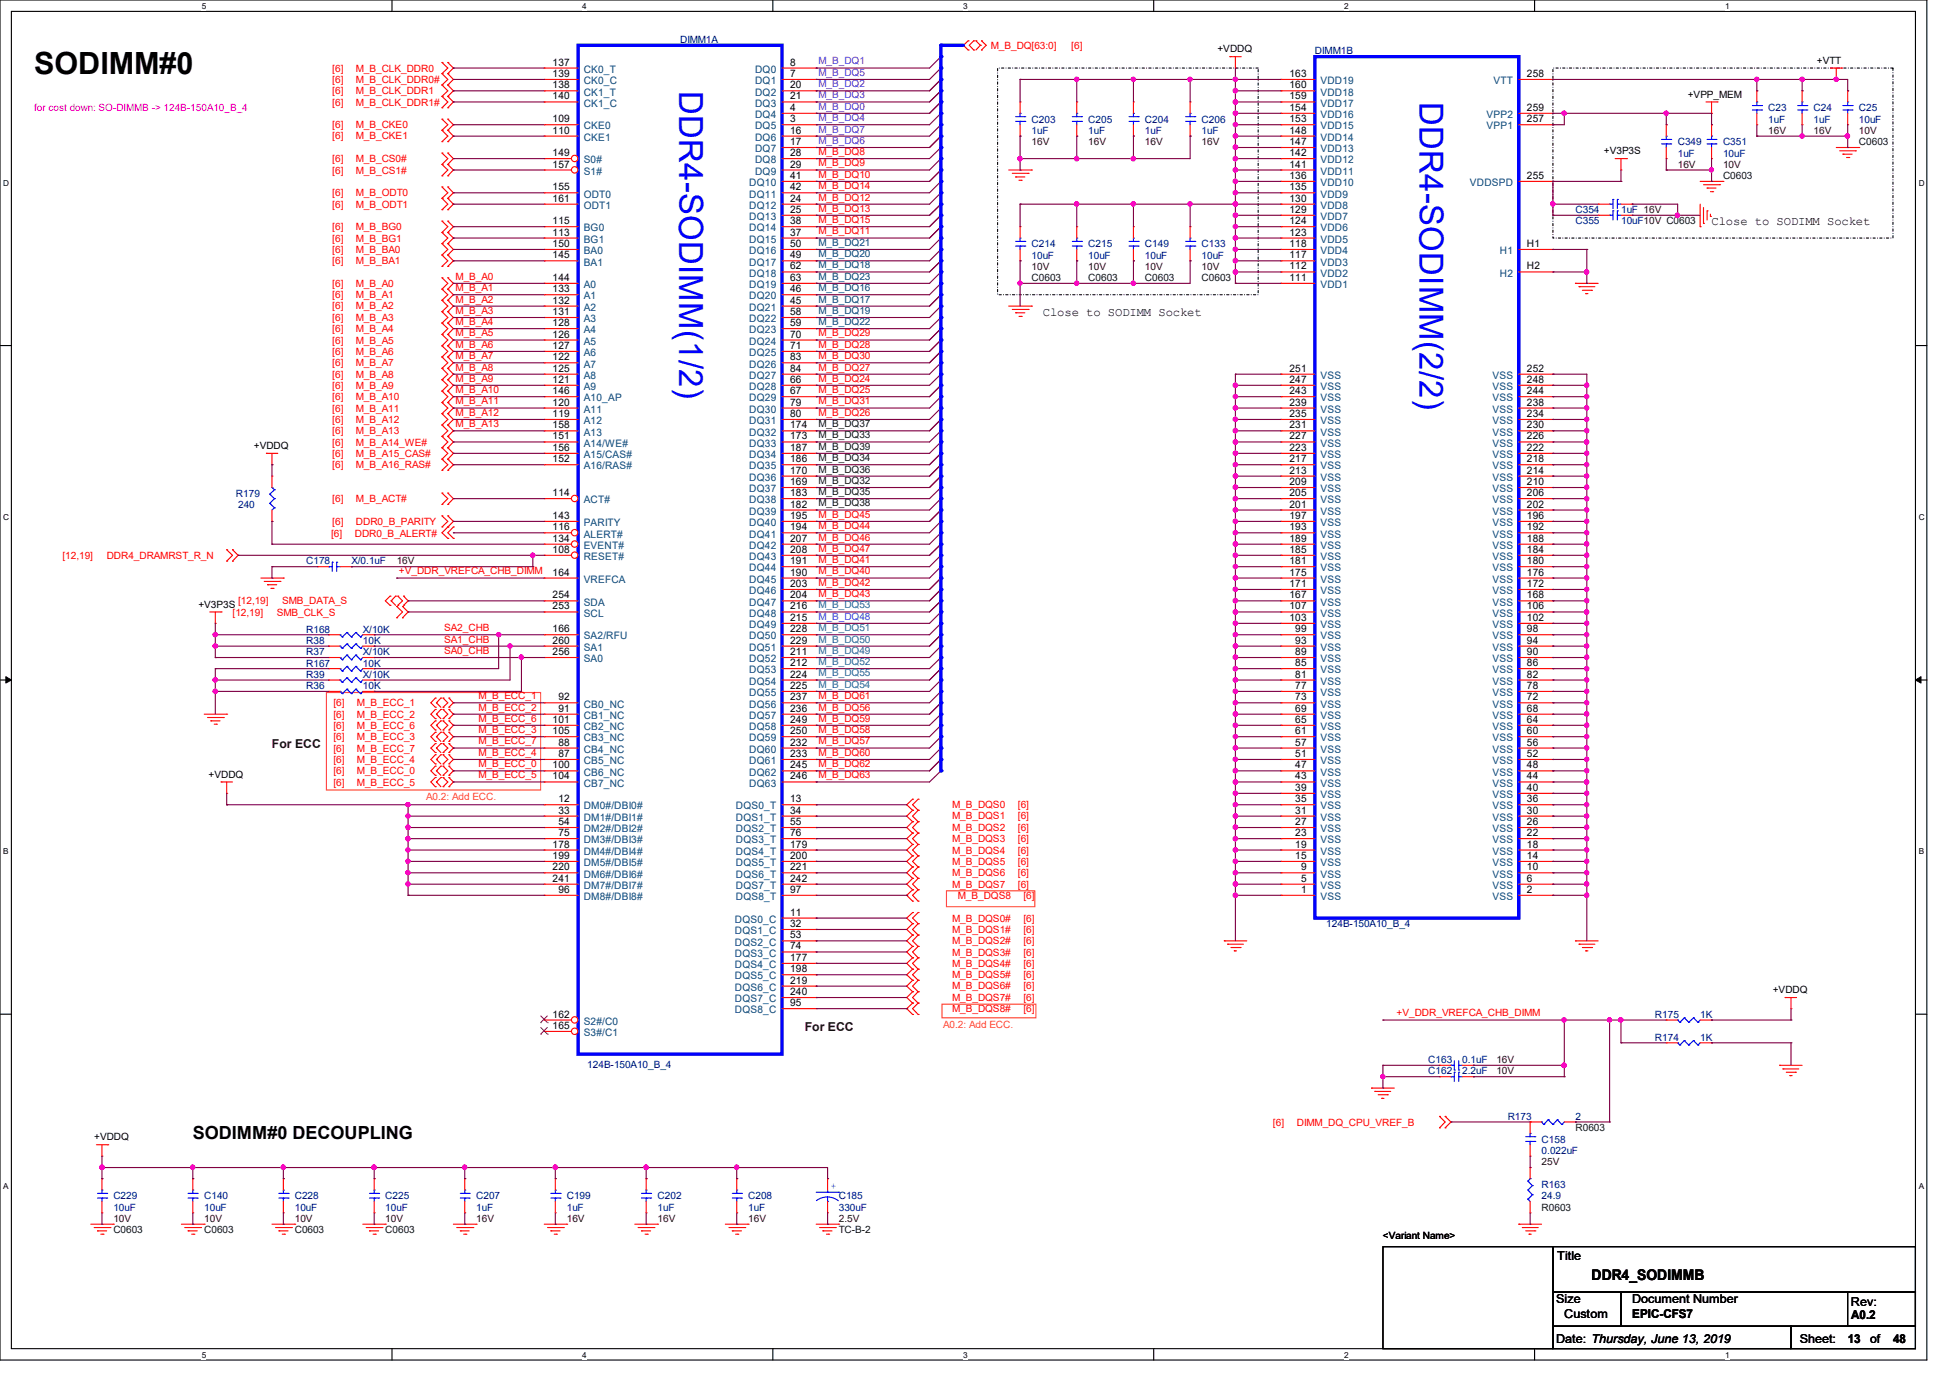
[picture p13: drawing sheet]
<svg xmlns="http://www.w3.org/2000/svg" width="297mm" height="210mm" viewBox="0 0 297 210" stroke-linecap="round" stroke-linejoin="round" font-family="sans-serif">
<defs><g id="words">
<g font-size="5.1" fill="#00f">
<text x="103.5" y="13.8" transform="rotate(90 103.5 13.8)">DDR4-SODIMM(1/2)</text>
<text x="216.3" y="15.5" transform="rotate(90 216.3 15.5)">DDR4-SODIMM(2/2)</text>
</g>
<text font-size="4.7" x="5.2" y="11.2">SODIMM#0</text>
<text font-size="2.8" x="29.4" y="173.6">SODIMM#0 DECOUPLING</text>
<text font-size="2.2" x="242.5" y="195">DDR4_SODIMMB</text>
<g font-size="1.9">
<text x="260.8" y="34.3">Close to SODIMM Socket</text>
<text x="158.9" y="48.1">Close to SODIMM Socket</text>
<text x="237.3" y="192">Title</text>
<text x="237.1" y="198.6">Size</text>
<text x="238.4" y="200.8">Custom</text>
<text x="248.7" y="198.6">Document Number</text>
<text x="248.7" y="200.8">EPIC-CFS7</text>
<text x="282.1" y="199">Rev:</text>
<text x="282.1" y="201">A0.2</text>
<text x="237.1" y="204.6">Date: Thursday, June 13, 2019</text>
<text x="274.3" y="204.6">Sheet:</text>
<text x="281.6" y="204.6">13</text>
<text x="285" y="204.6">of</text>
<text x="288.5" y="204.6">48</text>
</g>
<g font-size="1.9" fill="#400000">
<text x="41.4" y="114">For ECC</text>
<text x="122.6" y="157.1">For ECC</text>
</g>
<g font-size="1.6">
<text x="84.2" y="11.7">139</text>
<text x="84.2" y="10">137</text>
<text x="120.4" y="10">8</text>
<text x="120.4" y="11.7">7</text>
<text x="196.5" y="11.7">163</text>
<text x="232.7" y="11.7">258</text>
<text x="84.2" y="15.2">140</text>
<text x="84.2" y="13.5">138</text>
<text x="120.4" y="13.5">20</text>
<text x="120.4" y="15.2">21</text>
<text x="120.4" y="16.9">4</text>
<text x="196.5" y="16.9">154</text>
<text x="196.5" y="15.2">159</text>
<text x="196.5" y="13.5">160</text>
<text x="232.7" y="16.9">259</text>
<text x="84.2" y="18.6">109</text>
<text x="84.2" y="20.4">110</text>
<text x="84.2" y="23.8">149</text>
<text x="120.4" y="18.6">3</text>
<text x="120.4" y="20.4">16</text>
<text x="120.4" y="22.1">17</text>
<text x="120.4" y="23.8">28</text>
<text x="196.5" y="23.8">142</text>
<text x="196.5" y="22.1">147</text>
<text x="196.5" y="20.4">148</text>
<text x="196.5" y="18.6">153</text>
<text x="232.7" y="18.6">257</text>
<text x="84.2" y="29">155</text>
<text x="84.2" y="25.5">157</text>
<text x="120.4" y="25.5">29</text>
<text x="120.4" y="27.3">41</text>
<text x="120.4" y="29">42</text>
<text x="196.5" y="29">135</text>
<text x="196.5" y="27.3">136</text>
<text x="196.5" y="25.5">141</text>
<text x="232.7" y="27.3">255</text>
<text x="84.2" y="34.2">115</text>
<text x="84.2" y="35.9">113</text>
<text x="84.2" y="30.7">161</text>
<text x="120.4" y="30.7">24</text>
<text x="120.4" y="32.4">25</text>
<text x="120.4" y="34.2">38</text>
<text x="120.4" y="35.9">37</text>
<text x="196.5" y="35.9">123</text>
<text x="196.5" y="34.2">124</text>
<text x="196.5" y="32.4">129</text>
<text x="196.5" y="30.7">130</text>
<text x="84.2" y="37.6">150</text>
<text x="84.2" y="39.4">145</text>
<text x="120.4" y="37.6">50</text>
<text x="120.4" y="39.4">49</text>
<text x="120.4" y="41.1">62</text>
<text x="196.5" y="41.1">112</text>
<text x="196.5" y="39.4">117</text>
<text x="196.5" y="37.6">118</text>
<text x="232.7" y="37.6">H1</text>
<text x="232.7" y="41.1">H2</text>
<text x="84.2" y="42.8">144</text>
<text x="84.2" y="44.5">133</text>
<text x="84.2" y="46.3">132</text>
<text x="120.4" y="42.8">63</text>
<text x="120.4" y="44.5">46</text>
<text x="120.4" y="46.3">45</text>
<text x="196.5" y="42.8">111</text>
<text x="84.2" y="48">131</text>
<text x="84.2" y="49.7">128</text>
<text x="84.2" y="51.4">126</text>
<text x="84.2" y="53.2">127</text>
<text x="120.4" y="48">58</text>
<text x="120.4" y="49.7">59</text>
<text x="120.4" y="51.4">70</text>
<text x="120.4" y="53.2">71</text>
<text x="84.2" y="54.9">122</text>
<text x="84.2" y="56.6">125</text>
<text x="84.2" y="58.3">121</text>
<text x="120.4" y="54.9">83</text>
<text x="120.4" y="56.6">84</text>
<text x="120.4" y="58.3">66</text>
<text x="196.5" y="58.3">247</text>
<text x="196.5" y="56.6">251</text>
<text x="232.7" y="58.3">248</text>
<text x="232.7" y="56.6">252</text>
<text x="84.2" y="60.1">146</text>
<text x="84.2" y="61.8">120</text>
<text x="84.2" y="63.5">119</text>
<text x="84.2" y="65.3">158</text>
<text x="120.4" y="60.1">67</text>
<text x="120.4" y="61.8">79</text>
<text x="120.4" y="63.5">80</text>
<text x="120.4" y="65.3">174</text>
<text x="196.5" y="65.3">231</text>
<text x="196.5" y="63.5">235</text>
<text x="196.5" y="61.8">239</text>
<text x="196.5" y="60.1">243</text>
<text x="232.7" y="65.3">230</text>
<text x="232.7" y="63.5">234</text>
<text x="232.7" y="61.8">238</text>
<text x="232.7" y="60.1">244</text>
<text x="84.2" y="67">151</text>
<text x="84.2" y="68.7">156</text>
<text x="84.2" y="70.4">152</text>
<text x="120.4" y="67">173</text>
<text x="120.4" y="68.7">187</text>
<text x="120.4" y="70.4">186</text>
<text x="196.5" y="70.4">217</text>
<text x="196.5" y="68.7">223</text>
<text x="196.5" y="67">227</text>
<text x="232.7" y="70.4">218</text>
<text x="232.7" y="68.7">222</text>
<text x="232.7" y="67">226</text>
<text x="84.2" y="75.6">114</text>
<text x="120.4" y="72.2">170</text>
<text x="120.4" y="73.9">169</text>
<text x="120.4" y="75.6">183</text>
<text x="120.4" y="77.3">182</text>
<text x="196.5" y="77.3">201</text>
<text x="196.5" y="75.6">205</text>
<text x="196.5" y="73.9">209</text>
<text x="196.5" y="72.2">213</text>
<text x="232.7" y="77.3">202</text>
<text x="232.7" y="75.6">206</text>
<text x="232.7" y="73.9">210</text>
<text x="232.7" y="72.2">214</text>
<text x="84.2" y="79.1">143</text>
<text x="84.2" y="80.8">116</text>
<text x="84.2" y="82.6">134</text>
<text x="120.4" y="79.1">195</text>
<text x="120.4" y="80.8">194</text>
<text x="120.4" y="82.6">207</text>
<text x="196.5" y="82.6">189</text>
<text x="196.5" y="80.8">193</text>
<text x="196.5" y="79.1">197</text>
<text x="232.7" y="82.6">188</text>
<text x="232.7" y="80.8">192</text>
<text x="232.7" y="79.1">196</text>
<text x="84.2" y="84.2">108</text>
<text x="84.2" y="87.7">164</text>
<text x="120.4" y="84.2">208</text>
<text x="120.4" y="86">191</text>
<text x="120.4" y="87.7">190</text>
<text x="120.4" y="89.5">203</text>
<text x="196.5" y="89.5">171</text>
<text x="196.5" y="87.7">175</text>
<text x="196.5" y="86">181</text>
<text x="196.5" y="84.2">185</text>
<text x="232.7" y="89.5">172</text>
<text x="232.7" y="87.7">176</text>
<text x="232.7" y="84.2">184</text>
<text x="232.7" y="86">180</text>
<text x="84.2" y="92.9">253</text>
<text x="84.2" y="91.2">254</text>
<text x="120.4" y="91.2">204</text>
<text x="120.4" y="92.9">216</text>
<text x="120.4" y="94.6">215</text>
<text x="196.5" y="94.6">103</text>
<text x="196.5" y="92.9">107</text>
<text x="196.5" y="91.2">167</text>
<text x="232.7" y="94.6">102</text>
<text x="232.7" y="92.9">106</text>
<text x="232.7" y="91.2">168</text>
<text x="84.2" y="99.8">256</text>
<text x="84.2" y="98.1">260</text>
<text x="84.2" y="96.3">166</text>
<text x="120.4" y="96.3">228</text>
<text x="120.4" y="98.1">229</text>
<text x="120.4" y="99.8">211</text>
<text x="120.4" y="101.5">212</text>
<text x="197.4" y="101.5">85</text>
<text x="197.4" y="99.8">89</text>
<text x="197.4" y="98.1">93</text>
<text x="197.4" y="96.3">99</text>
<text x="232.7" y="101.5">86</text>
<text x="232.7" y="99.8">90</text>
<text x="232.7" y="98.1">94</text>
<text x="232.7" y="96.3">98</text>
<text x="85.1" y="106.7">92</text>
<text x="120.4" y="103.3">224</text>
<text x="120.4" y="105">225</text>
<text x="120.4" y="106.7">237</text>
<text x="197.4" y="106.7">73</text>
<text x="197.4" y="105">77</text>
<text x="197.4" y="103.3">81</text>
<text x="232.7" y="106.7">72</text>
<text x="232.7" y="105">78</text>
<text x="232.7" y="103.3">82</text>
<text x="84.2" y="110.2">101</text>
<text x="84.2" y="111.9">105</text>
<text x="85.1" y="108.5">91</text>
<text x="85.1" y="113.6">88</text>
<text x="120.4" y="108.5">236</text>
<text x="120.4" y="110.2">249</text>
<text x="120.4" y="111.9">250</text>
<text x="120.4" y="113.6">232</text>
<text x="197.4" y="113.6">57</text>
<text x="197.4" y="111.9">61</text>
<text x="197.4" y="110.2">65</text>
<text x="197.4" y="108.5">69</text>
<text x="232.7" y="113.6">56</text>
<text x="232.7" y="111.9">60</text>
<text x="232.7" y="108.5">68</text>
<text x="232.7" y="110.2">64</text>
<text x="84.2" y="117.1">100</text>
<text x="84.2" y="118.8">104</text>
<text x="85.1" y="115.4">87</text>
<text x="120.4" y="115.4">233</text>
<text x="120.4" y="117.1">245</text>
<text x="120.4" y="118.8">246</text>
<text x="197.4" y="118.8">43</text>
<text x="197.4" y="117.1">47</text>
<text x="197.4" y="115.4">51</text>
<text x="232.7" y="118.8">44</text>
<text x="232.7" y="117.1">48</text>
<text x="232.7" y="115.4">52</text>
<text x="85.1" y="122.3">12</text>
<text x="85.1" y="124">33</text>
<text x="85.1" y="125.7">54</text>
<text x="120.4" y="122.3">13</text>
<text x="120.4" y="124">34</text>
<text x="120.4" y="125.7">55</text>
<text x="197.4" y="125.7">27</text>
<text x="197.4" y="124">31</text>
<text x="197.4" y="120.5">39</text>
<text x="197.4" y="122.3">35</text>
<text x="232.7" y="124">30</text>
<text x="232.7" y="125.7">26</text>
<text x="232.7" y="122.3">36</text>
<text x="232.7" y="120.5">40</text>
<text x="84.2" y="129.2">178</text>
<text x="84.2" y="130.9">199</text>
<text x="85.1" y="127.4">75</text>
<text x="120.4" y="127.4">76</text>
<text x="120.4" y="130.9">200</text>
<text x="120.4" y="129.2">179</text>
<text x="197.4" y="127.4">23</text>
<text x="197.4" y="129.2">19</text>
<text x="197.4" y="130.9">15</text>
<text x="232.7" y="127.4">22</text>
<text x="232.7" y="129.2">18</text>
<text x="232.7" y="130.9">14</text>
<text x="84.2" y="132.6">220</text>
<text x="84.2" y="134.4">241</text>
<text x="85.1" y="136.1">96</text>
<text x="120.4" y="132.6">221</text>
<text x="120.4" y="134.4">242</text>
<text x="120.4" y="136.1">97</text>
<text x="198.3" y="132.6">9</text>
<text x="198.3" y="134.4">5</text>
<text x="198.3" y="136.1">1</text>
<text x="232.7" y="132.6">10</text>
<text x="232.7" y="134.4">6</text>
<text x="232.7" y="136.1">2</text>
<text x="120.4" y="139.5">11</text>
<text x="120.4" y="141.3">32</text>
<text x="120.4" y="143">53</text>
<text x="120.4" y="144.7">74</text>
<text x="120.4" y="146.4">177</text>
<text x="120.4" y="148.2">198</text>
<text x="120.4" y="149.9">219</text>
<text x="84.2" y="155.1">162</text>
<text x="120.4" y="151.6">240</text>
<text x="120.4" y="153.3">95</text>
<text x="84.2" y="156.8">165</text>
</g>
<g font-size="1.6" fill="#004080">
<text x="88.9" y="11.1">CK0_T</text>
<text x="115.1" y="11.1">DQ0</text>
<text x="88.9" y="12.8">CK0_C</text>
<text x="88.9" y="16.3">CK1_C</text>
<text x="88.9" y="14.6">CK1_T</text>
<text x="115.1" y="12.8">DQ1</text>
<text x="115.1" y="14.6">DQ2</text>
<text x="115.1" y="16.3">DQ3</text>
<text x="115.1" y="18">DQ4</text>
<text x="201.2" y="18">VDD16</text>
<text x="201.2" y="16.3">VDD17</text>
<text x="201.2" y="14.6">VDD18</text>
<text x="201.2" y="12.8">VDD19</text>
<text x="226.5" y="18">VPP2</text>
<text x="227.6" y="12.8">VTT</text>
<text x="88.9" y="19.7">CKE0</text>
<text x="88.9" y="21.5">CKE1</text>
<text x="115.1" y="19.7">DQ5</text>
<text x="115.1" y="21.5">DQ6</text>
<text x="115.1" y="23.2">DQ7</text>
<text x="201.2" y="23.2">VDD13</text>
<text x="201.2" y="21.5">VDD14</text>
<text x="201.2" y="19.7">VDD15</text>
<text x="226.5" y="19.7">VPP1</text>
<text x="88.9" y="26.6">S1#</text>
<text x="88.9" y="24.9">S0#</text>
<text x="114.2" y="28.4">DQ10</text>
<text x="115.1" y="24.9">DQ8</text>
<text x="115.1" y="26.6">DQ9</text>
<text x="201.2" y="28.4">VDD10</text>
<text x="201.2" y="26.6">VDD11</text>
<text x="201.2" y="24.9">VDD12</text>
<text x="224" y="28.4">VDDSPD</text>
<text x="88.9" y="35.3">BG0</text>
<text x="88.9" y="30.1">ODT0</text>
<text x="88.9" y="31.8">ODT1</text>
<text x="114.2" y="30.1">DQ11</text>
<text x="114.2" y="31.8">DQ12</text>
<text x="114.2" y="33.5">DQ13</text>
<text x="114.2" y="35.3">DQ14</text>
<text x="201.2" y="35.3">VDD6</text>
<text x="201.2" y="33.5">VDD7</text>
<text x="201.2" y="31.8">VDD8</text>
<text x="201.2" y="30.1">VDD9</text>
<text x="88.9" y="38.7">BA0</text>
<text x="88.9" y="40.5">BA1</text>
<text x="88.9" y="37">BG1</text>
<text x="114.2" y="37">DQ15</text>
<text x="114.2" y="38.7">DQ16</text>
<text x="114.2" y="40.5">DQ17</text>
<text x="201.2" y="40.5">VDD3</text>
<text x="201.2" y="38.7">VDD4</text>
<text x="201.2" y="37">VDD5</text>
<text x="228.6" y="38.7">H1</text>
<text x="88.9" y="43.9">A0</text>
<text x="88.9" y="45.6">A1</text>
<text x="88.9" y="47.4">A2</text>
<text x="114.2" y="42.2">DQ18</text>
<text x="114.2" y="43.9">DQ19</text>
<text x="114.2" y="45.6">DQ20</text>
<text x="114.2" y="47.4">DQ21</text>
<text x="201.2" y="43.9">VDD1</text>
<text x="201.2" y="42.2">VDD2</text>
<text x="228.6" y="42.2">H2</text>
<text x="88.9" y="49.1">A3</text>
<text x="88.9" y="50.8">A4</text>
<text x="88.9" y="52.5">A5</text>
<text x="114.2" y="49.1">DQ22</text>
<text x="114.2" y="50.8">DQ23</text>
<text x="114.2" y="52.5">DQ24</text>
<text x="88.9" y="54.3">A6</text>
<text x="88.9" y="56">A7</text>
<text x="88.9" y="57.7">A8</text>
<text x="88.9" y="59.4">A9</text>
<text x="114.2" y="54.3">DQ25</text>
<text x="114.2" y="56">DQ26</text>
<text x="114.2" y="57.7">DQ27</text>
<text x="114.2" y="59.4">DQ28</text>
<text x="201.2" y="59.4">VSS</text>
<text x="201.2" y="57.7">VSS</text>
<text x="227.4" y="59.4">VSS</text>
<text x="227.4" y="57.7">VSS</text>
<text x="88.9" y="61.2">A10_AP</text>
<text x="88.9" y="62.9">A11</text>
<text x="88.9" y="64.6">A12</text>
<text x="114.2" y="61.2">DQ29</text>
<text x="114.2" y="62.9">DQ30</text>
<text x="114.2" y="64.6">DQ31</text>
<text x="201.2" y="64.6">VSS</text>
<text x="201.2" y="62.9">VSS</text>
<text x="201.2" y="61.2">VSS</text>
<text x="227.4" y="64.6">VSS</text>
<text x="227.4" y="62.9">VSS</text>
<text x="227.4" y="61.2">VSS</text>
<text x="88.9" y="66.4">A13</text>
<text x="88.9" y="68.1">A14/WE#</text>
<text x="88.9" y="69.8">A15/CAS#</text>
<text x="88.9" y="71.5">A16/RAS#</text>
<text x="114.2" y="66.4">DQ32</text>
<text x="114.2" y="68.1">DQ33</text>
<text x="114.2" y="69.8">DQ34</text>
<text x="114.2" y="71.5">DQ35</text>
<text x="201.2" y="71.5">VSS</text>
<text x="201.2" y="69.8">VSS</text>
<text x="201.2" y="68.1">VSS</text>
<text x="201.2" y="66.4">VSS</text>
<text x="227.4" y="71.5">VSS</text>
<text x="227.4" y="69.8">VSS</text>
<text x="227.4" y="68.1">VSS</text>
<text x="227.4" y="66.4">VSS</text>
<text x="88.9" y="76.7">ACT#</text>
<text x="114.2" y="73.3">DQ36</text>
<text x="114.2" y="75">DQ37</text>
<text x="114.2" y="76.7">DQ38</text>
<text x="201.2" y="76.7">VSS</text>
<text x="201.2" y="75">VSS</text>
<text x="201.2" y="73.3">VSS</text>
<text x="227.4" y="76.7">VSS</text>
<text x="227.4" y="75">VSS</text>
<text x="227.4" y="73.3">VSS</text>
<text x="88.9" y="80.2">PARITY</text>
<text x="88.9" y="81.9">ALERT#</text>
<text x="88.9" y="83.7">EVENT#</text>
<text x="114.2" y="78.4">DQ39</text>
<text x="114.2" y="80.2">DQ40</text>
<text x="114.2" y="81.9">DQ41</text>
<text x="114.2" y="83.7">DQ42</text>
<text x="201.2" y="83.7">VSS</text>
<text x="201.2" y="81.9">VSS</text>
<text x="201.2" y="80.2">VSS</text>
<text x="201.2" y="78.4">VSS</text>
<text x="227.4" y="83.7">VSS</text>
<text x="227.4" y="81.9">VSS</text>
<text x="227.4" y="80.2">VSS</text>
<text x="227.4" y="78.4">VSS</text>
<text x="88.9" y="85.3">RESET#</text>
<text x="88.9" y="88.8">VREFCA</text>
<text x="114.2" y="85.3">DQ43</text>
<text x="114.2" y="87.1">DQ44</text>
<text x="114.2" y="88.8">DQ45</text>
<text x="201.2" y="88.8">VSS</text>
<text x="201.2" y="87.1">VSS</text>
<text x="201.2" y="85.3">VSS</text>
<text x="227.4" y="88.8">VSS</text>
<text x="227.4" y="85.3">VSS</text>
<text x="227.4" y="87.1">VSS</text>
<text x="88.9" y="94">SCL</text>
<text x="88.9" y="92.3">SDA</text>
<text x="114.2" y="90.6">DQ46</text>
<text x="114.2" y="92.3">DQ47</text>
<text x="114.2" y="94">DQ48</text>
<text x="114.2" y="95.7">DQ49</text>
<text x="201.2" y="95.7">VSS</text>
<text x="201.2" y="94">VSS</text>
<text x="201.2" y="92.3">VSS</text>
<text x="201.2" y="90.6">VSS</text>
<text x="227.4" y="95.7">VSS</text>
<text x="227.4" y="94">VSS</text>
<text x="227.4" y="92.3">VSS</text>
<text x="227.4" y="90.6">VSS</text>
<text x="88.9" y="100.9">SA0</text>
<text x="88.9" y="99.2">SA1</text>
<text x="88.9" y="97.5">SA2/RFU</text>
<text x="114.2" y="97.5">DQ50</text>
<text x="114.2" y="99.2">DQ51</text>
<text x="114.2" y="100.9">DQ52</text>
<text x="201.2" y="100.9">VSS</text>
<text x="201.2" y="99.2">VSS</text>
<text x="201.2" y="97.5">VSS</text>
<text x="227.4" y="100.9">VSS</text>
<text x="227.4" y="99.2">VSS</text>
<text x="227.4" y="97.5">VSS</text>
<text x="88.9" y="107.8">CB0_NC</text>
<text x="114.2" y="102.6">DQ53</text>
<text x="114.2" y="104.4">DQ54</text>
<text x="114.2" y="106.1">DQ55</text>
<text x="114.2" y="107.8">DQ56</text>
<text x="201.2" y="107.8">VSS</text>
<text x="201.2" y="106.1">VSS</text>
<text x="201.2" y="104.4">VSS</text>
<text x="201.2" y="102.6">VSS</text>
<text x="227.4" y="107.8">VSS</text>
<text x="227.4" y="106.1">VSS</text>
<text x="227.4" y="104.4">VSS</text>
<text x="227.4" y="102.6">VSS</text>
<text x="88.9" y="109.6">CB1_NC</text>
<text x="88.9" y="111.3">CB2_NC</text>
<text x="88.9" y="113">CB3_NC</text>
<text x="114.2" y="109.6">DQ57</text>
<text x="114.2" y="111.3">DQ58</text>
<text x="114.2" y="113">DQ59</text>
<text x="201.2" y="113">VSS</text>
<text x="201.2" y="111.3">VSS</text>
<text x="201.2" y="109.6">VSS</text>
<text x="227.4" y="113">VSS</text>
<text x="227.4" y="109.6">VSS</text>
<text x="227.4" y="111.3">VSS</text>
<text x="88.9" y="114.7">CB4_NC</text>
<text x="88.9" y="116.5">CB5_NC</text>
<text x="88.9" y="118.2">CB6_NC</text>
<text x="88.9" y="119.9">CB7_NC</text>
<text x="114.2" y="114.7">DQ60</text>
<text x="114.2" y="116.5">DQ61</text>
<text x="114.2" y="118.2">DQ62</text>
<text x="114.2" y="119.9">DQ63</text>
<text x="201.2" y="119.9">VSS</text>
<text x="201.2" y="118.2">VSS</text>
<text x="201.2" y="116.5">VSS</text>
<text x="201.2" y="114.7">VSS</text>
<text x="227.4" y="119.9">VSS</text>
<text x="227.4" y="118.2">VSS</text>
<text x="227.4" y="116.5">VSS</text>
<text x="227.4" y="114.7">VSS</text>
<text x="88.9" y="123.4">DM0#/DBI0#</text>
<text x="88.9" y="125.1">DM1#/DBI1#</text>
<text x="112.1" y="123.4">DQS0_T</text>
<text x="112.1" y="125.1">DQS1_T</text>
<text x="201.2" y="125.1">VSS</text>
<text x="201.2" y="121.6">VSS</text>
<text x="201.2" y="123.4">VSS</text>
<text x="227.4" y="125.1">VSS</text>
<text x="227.4" y="123.4">VSS</text>
<text x="227.4" y="121.6">VSS</text>
<text x="88.9" y="126.8">DM2#/DBI2#</text>
<text x="88.9" y="128.5">DM3#/DBI3#</text>
<text x="88.9" y="130.3">DM4#/DBI4#</text>
<text x="88.9" y="132">DM5#/DBI5#</text>
<text x="112.1" y="126.8">DQS2_T</text>
<text x="112.1" y="128.5">DQS3_T</text>
<text x="112.1" y="132">DQS5_T</text>
<text x="112.1" y="130.3">DQS4_T</text>
<text x="201.2" y="126.8">VSS</text>
<text x="201.2" y="128.5">VSS</text>
<text x="201.2" y="130.3">VSS</text>
<text x="201.2" y="132">VSS</text>
<text x="227.4" y="126.8">VSS</text>
<text x="227.4" y="128.5">VSS</text>
<text x="227.4" y="130.3">VSS</text>
<text x="227.4" y="132">VSS</text>
<text x="88.9" y="133.7">DM6#/DBI6#</text>
<text x="88.9" y="135.5">DM7#/DBI7#</text>
<text x="88.9" y="137.2">DM8#/DBI8#</text>
<text x="112.1" y="133.7">DQS6_T</text>
<text x="112.1" y="135.5">DQS7_T</text>
<text x="112.1" y="137.2">DQS8_T</text>
<text x="201.2" y="133.7">VSS</text>
<text x="201.2" y="135.5">VSS</text>
<text x="201.2" y="137.2">VSS</text>
<text x="227.4" y="133.7">VSS</text>
<text x="227.4" y="135.5">VSS</text>
<text x="227.4" y="137.2">VSS</text>
<text x="112" y="140.6">DQS0_C</text>
<text x="112" y="142.4">DQS1_C</text>
<text x="112" y="144.1">DQS2_C</text>
<text x="112" y="145.8">DQS3_C</text>
<text x="112" y="147.5">DQS4_C</text>
<text x="112" y="149.3">DQS5_C</text>
<text x="112" y="151">DQS6_C</text>
<text x="112" y="152.7">DQS7_C</text>
<text x="112" y="154.4">DQS8_C</text>
<text x="88.9" y="156.2">S2#/C0</text>
<text x="88.9" y="157.9">S3#/C1</text>
</g>
<g font-size="1.5" fill="#f00">
<text x="50.6" y="10.9">[6]</text>
<text x="54.2" y="10.9">M_B_CLK_DDR0</text>
<text x="151" y="7.5">M_B_DQ[63:0]</text>
<text x="163.2" y="7.5">[6]</text>
<text x="50.6" y="12.6">[6]</text>
<text x="50.6" y="14.4">[6]</text>
<text x="50.6" y="16.1">[6]</text>
<text x="54.2" y="12.6">M_B_CLK_DDR0#</text>
<text x="54.2" y="14.4">M_B_CLK_DDR1</text>
<text x="54.2" y="16.1">M_B_CLK_DDR1#</text>
<text x="50.6" y="19.6">[6]</text>
<text x="50.6" y="21.3">[6]</text>
<text x="54.2" y="19.6">M_B_CKE0</text>
<text x="54.2" y="21.3">M_B_CKE1</text>
<text x="124.7" y="23.6">M_B_DQ8</text>
<text x="50.6" y="24.7">[6]</text>
<text x="50.6" y="26.5">[6]</text>
<text x="50.6" y="29.9">[6]</text>
<text x="54.2" y="24.7">M_B_CS0#</text>
<text x="54.2" y="26.5">M_B_CS1#</text>
<text x="54.2" y="29.9">M_B_ODT0</text>
<text x="124.7" y="25.4">M_B_DQ9</text>
<text x="124.7" y="27.1">M_B_DQ10</text>
<text x="124.7" y="28.8">M_B_DQ14</text>
<text x="50.6" y="31.6">[6]</text>
<text x="50.6" y="35.1">[6]</text>
<text x="54.2" y="31.6">M_B_ODT1</text>
<text x="54.2" y="35.1">M_B_BG0</text>
<text x="124.7" y="32.3">M_B_DQ13</text>
<text x="124.7" y="35.7">M_B_DQ11</text>
<text x="124.7" y="30.6">M_B_DQ12</text>
<text x="124.7" y="34">M_B_DQ15</text>
<text x="50.6" y="36.8">[6]</text>
<text x="50.6" y="38.5">[6]</text>
<text x="50.6" y="40.3">[6]</text>
<text x="54.2" y="36.8">M_B_BG1</text>
<text x="54.2" y="38.5">M_B_BA0</text>
<text x="54.2" y="40.3">M_B_BA1</text>
<text x="50.6" y="43.7">[6]</text>
<text x="50.6" y="45.5">[6]</text>
<text x="50.6" y="47.2">[6]</text>
<text x="54.2" y="43.7">M_B_A0</text>
<text x="54.2" y="45.5">M_B_A1</text>
<text x="54.2" y="47.2">M_B_A2</text>
<text x="69.4" y="42.6">M_B_A0</text>
<text x="69.4" y="47.8">M_B_A3</text>
<text x="69.4" y="44.4">M_B_A1</text>
<text x="69.4" y="46.1">M_B_A2</text>
<text x="50.6" y="48.9">[6]</text>
<text x="50.6" y="50.6">[6]</text>
<text x="50.6" y="52.4">[6]</text>
<text x="54.2" y="48.9">M_B_A3</text>
<text x="54.2" y="50.6">M_B_A4</text>
<text x="54.2" y="52.4">M_B_A5</text>
<text x="69.4" y="51.3">M_B_A5</text>
<text x="69.4" y="49.5">M_B_A4</text>
<text x="69.4" y="53">M_B_A6</text>
<text x="124.7" y="51.3">M_B_DQ29</text>
<text x="124.7" y="53">M_B_DQ28</text>
<text x="50.6" y="54.1">[6]</text>
<text x="50.6" y="55.8">[6]</text>
<text x="50.6" y="57.5">[6]</text>
<text x="50.6" y="59.3">[6]</text>
<text x="54.2" y="54.1">M_B_A6</text>
<text x="54.2" y="55.8">M_B_A7</text>
<text x="54.2" y="57.5">M_B_A8</text>
<text x="54.2" y="59.3">M_B_A9</text>
<text x="69.4" y="59.9">M_B_A10</text>
<text x="69.4" y="58.2">M_B_A9</text>
<text x="69.4" y="54.7">M_B_A7</text>
<text x="69.4" y="56.5">M_B_A8</text>
<text x="124.7" y="58.2">M_B_DQ24</text>
<text x="124.7" y="59.9">M_B_DQ25</text>
<text x="124.7" y="54.7">M_B_DQ30</text>
<text x="124.7" y="56.5">M_B_DQ27</text>
<text x="50.6" y="61">[6]</text>
<text x="50.6" y="62.7">[6]</text>
<text x="50.6" y="64.4">[6]</text>
<text x="54.2" y="61">M_B_A10</text>
<text x="54.2" y="62.7">M_B_A11</text>
<text x="54.2" y="64.4">M_B_A12</text>
<text x="69.4" y="63.4">M_B_A12</text>
<text x="69.4" y="61.6">M_B_A11</text>
<text x="69.4" y="65.1">M_B_A13</text>
<text x="124.7" y="61.6">M_B_DQ31</text>
<text x="124.7" y="63.4">M_B_DQ26</text>
<text x="50.6" y="67.9">[6]</text>
<text x="50.6" y="66.2">[6]</text>
<text x="50.6" y="69.6">[6]</text>
<text x="50.6" y="71.4">[6]</text>
<text x="54.2" y="67.9">M_B_A14_WE#</text>
<text x="54.2" y="66.2">M_B_A13</text>
<text x="54.2" y="69.6">M_B_A15_CAS#</text>
<text x="54.2" y="71.4">M_B_A16_RAS#</text>
<text x="50.6" y="76.5">[6]</text>
<text x="54.2" y="76.5">M_B_ACT#</text>
<text x="50.5" y="81.9">[6]</text>
<text x="50.6" y="80">[6]</text>
<text x="54.1" y="81.9">DDR0_B_ALERT#</text>
<text x="54.2" y="80">DDR0_B_PARITY</text>
<text x="124.7" y="82.4">M_B_DQ46</text>
<text x="124.7" y="78.9">M_B_DQ45</text>
<text x="124.7" y="80.6">M_B_DQ44</text>
<text x="9.5" y="85.2">[12,19]</text>
<text x="16.3" y="85.2">DDR4_DRAMRST_R_N</text>
<text x="60.8" y="87.5">+V_DDR_VREFCA_CHB_DIMM</text>
<text x="124.7" y="87.5">M_B_DQ40</text>
<text x="124.7" y="84.1">M_B_DQ47</text>
<text x="124.7" y="89.3">M_B_DQ42</text>
<text x="124.7" y="85.8">M_B_DQ41</text>
<text x="35.4" y="93.8">[12,19]</text>
<text x="36.3" y="92.1">[12,19]</text>
<text x="42.2" y="93.8">SMB_CLK_S</text>
<text x="43" y="92.1">SMB_DATA_S</text>
<text x="124.7" y="91">M_B_DQ43</text>
<text x="67.7" y="99.7">SA0_CHB</text>
<text x="67.7" y="96.2">SA2_CHB</text>
<text x="67.7" y="97.9">SA1_CHB</text>
<text x="50.8" y="107.6">[6]</text>
<text x="54.4" y="107.6">M_B_ECC_1</text>
<text x="72.9" y="106.6">M_B_ECC_1</text>
<text x="124.7" y="106.6">M_B_DQ61</text>
<text x="50.8" y="112.8">[6]</text>
<text x="50.8" y="109.3">[6]</text>
<text x="50.8" y="111.1">[6]</text>
<text x="54.4" y="112.8">M_B_ECC_3</text>
<text x="54.4" y="109.3">M_B_ECC_2</text>
<text x="54.4" y="111.1">M_B_ECC_6</text>
<text x="72.9" y="111.7">M_B_ECC_3</text>
<text x="72.9" y="108.3">M_B_ECC_2</text>
<text x="72.9" y="110">M_B_ECC_6</text>
<text x="72.9" y="113.5">M_B_ECC_7</text>
<text x="124.7" y="111.7">M_B_DQ58</text>
<text x="124.7" y="110">M_B_DQ59</text>
<text x="124.7" y="113.5">M_B_DQ57</text>
<text x="124.7" y="108.3">M_B_DQ56</text>
<text x="50.8" y="118">[6]</text>
<text x="50.8" y="116.2">[6]</text>
<text x="50.8" y="119.7">[6]</text>
<text x="50.8" y="114.6">[6]</text>
<text x="54.4" y="118">M_B_ECC_0</text>
<text x="54.4" y="116.2">M_B_ECC_4</text>
<text x="54.4" y="119.7">M_B_ECC_5</text>
<text x="54.4" y="114.6">M_B_ECC_7</text>
<text x="72.9" y="116.9">M_B_ECC_0</text>
<text x="72.9" y="115.2">M_B_ECC_4</text>
<text x="72.9" y="118.6">M_B_ECC_5</text>
<text x="124.7" y="116.9">M_B_DQ62</text>
<text x="124.7" y="118.6">M_B_DQ63</text>
<text x="124.7" y="115.2">M_B_DQ60</text>
<text x="145.1" y="123.2">M_B_DQS0</text>
<text x="145.1" y="124.9">M_B_DQS1</text>
<text x="155.1" y="123.2">[6]</text>
<text x="155.1" y="124.9">[6]</text>
<text x="145.1" y="126.6">M_B_DQS2</text>
<text x="145.1" y="128.4">M_B_DQS3</text>
<text x="145.1" y="130.1">M_B_DQS4</text>
<text x="145.1" y="131.8">M_B_DQS5</text>
<text x="155.1" y="126.6">[6]</text>
<text x="155.1" y="128.4">[6]</text>
<text x="155.1" y="130.1">[6]</text>
<text x="155.1" y="131.8">[6]</text>
<text x="145.1" y="133.5">M_B_DQS6</text>
<text x="145.1" y="135.3">M_B_DQS7</text>
<text x="146" y="137">M_B_DQS8</text>
<text x="155.1" y="133.5">[6]</text>
<text x="155.1" y="135.3">[6]</text>
<text x="156" y="137">[6]</text>
<text x="145.1" y="140.5">M_B_DQS0#</text>
<text x="145.1" y="142.2">M_B_DQS1#</text>
<text x="145.1" y="143.9">M_B_DQS2#</text>
<text x="156" y="140.5">[6]</text>
<text x="156" y="142.2">[6]</text>
<text x="156" y="143.9">[6]</text>
<text x="145.1" y="145.6">M_B_DQS3#</text>
<text x="145.1" y="147.4">M_B_DQS4#</text>
<text x="145.1" y="149.1">M_B_DQS5#</text>
<text x="156" y="145.6">[6]</text>
<text x="156" y="147.4">[6]</text>
<text x="156" y="149.1">[6]</text>
<text x="145.1" y="150.8">M_B_DQS6#</text>
<text x="145.1" y="152.5">M_B_DQS7#</text>
<text x="145.1" y="154.3">M_B_DQS8#</text>
<text x="156" y="150.8">[6]</text>
<text x="156" y="152.5">[6]</text>
<text x="156" y="154.3">[6]</text>
<text x="212.8" y="154.9">+V_DDR_VREFCA_CHB_DIMM</text>
<text x="194" y="171.5">[6]</text>
<text x="197.6" y="171.5">DIMM_DQ_CPU_VREF_B</text>
</g>
<g font-size="1.5" fill="#000080">
<text x="103.6" y="6.6">DIMM1A</text>
<text x="200.4" y="8.3">DIMM1B</text>
<text x="269.5" y="16.9">C23</text>
<text x="276.4" y="16.9">C24</text>
<text x="283.3" y="16.9">C25</text>
<text x="157.2" y="18.7">C203</text>
<text x="157.2" y="20.4">1uF</text>
<text x="165.8" y="18.7">C205</text>
<text x="165.8" y="20.4">1uF</text>
<text x="174.5" y="18.7">C204</text>
<text x="174.5" y="20.4">1uF</text>
<text x="183.1" y="18.7">C206</text>
<text x="183.1" y="20.4">1uF</text>
<text x="255.7" y="22.1">C349</text>
<text x="255.7" y="23.9">1uF</text>
<text x="262.6" y="22.1">C351</text>
<text x="262.6" y="23.9">10uF</text>
<text x="269.5" y="18.7">1uF</text>
<text x="276.4" y="18.7">1uF</text>
<text x="283.3" y="18.7">10uF</text>
<text x="240.1" y="34.2">C355</text>
<text x="240.1" y="32.5">C354</text>
<text x="247" y="34.2">10uF10V C0603</text>
<text x="247" y="32.5">1uF 16V</text>
<text x="157.2" y="37.7">C214</text>
<text x="157.2" y="39.4">10uF</text>
<text x="165.8" y="37.7">C215</text>
<text x="165.8" y="39.4">10uF</text>
<text x="174.5" y="37.7">C149</text>
<text x="174.5" y="39.4">10uF</text>
<text x="183.1" y="37.7">C133</text>
<text x="183.1" y="39.4">10uF</text>
<text x="35.9" y="75.7">R179</text>
<text x="36.3" y="77.4">240</text>
<text x="46.7" y="86">C178</text>
<text x="53.6" y="86">X/0.1uF</text>
<text x="46.7" y="101.6">R167</text>
<text x="46.7" y="98.1">R38</text>
<text x="46.7" y="99.9">R37</text>
<text x="46.7" y="96.4">R168</text>
<text x="55.3" y="101.6">10K</text>
<text x="55.3" y="98.1">10K</text>
<text x="55.3" y="99.9">X/10K</text>
<text x="55.3" y="96.4">X/10K</text>
<text x="46.7" y="103.3">R39</text>
<text x="46.7" y="105">R36</text>
<text x="55.3" y="103.3">X/10K</text>
<text x="55.3" y="105">10K</text>
<text x="202.1" y="141.3">124B-150A10_B_4</text>
<text x="252.2" y="155.1">R175</text>
<text x="259.1" y="155.1">1K</text>
<text x="252.2" y="158.6">R174</text>
<text x="259.1" y="158.6">1K</text>
<text x="89.5" y="162.7">124B-150A10_B_4</text>
<text x="217.6" y="163.7">C162</text>
<text x="217.6" y="162.1">C163</text>
<text x="222.8" y="163.7">2.2uF</text>
<text x="222.8" y="162.1">0.1uF</text>
<text x="229.8" y="170.7">R173</text>
<text x="240.1" y="170.7">2</text>
<text x="234.9" y="174.1">C158</text>
<text x="234.9" y="175.9">0.022uF</text>
<text x="17.3" y="182.8">C229</text>
<text x="17.3" y="184.5">10uF</text>
<text x="31.1" y="182.8">C140</text>
<text x="31.1" y="184.5">10uF</text>
<text x="44.9" y="182.8">C228</text>
<text x="44.9" y="184.5">10uF</text>
<text x="58.7" y="182.8">C225</text>
<text x="58.7" y="184.5">10uF</text>
<text x="72.6" y="182.8">C207</text>
<text x="72.6" y="184.5">1uF</text>
<text x="86.4" y="182.8">C199</text>
<text x="86.4" y="184.5">1uF</text>
<text x="100.2" y="182.8">C202</text>
<text x="100.2" y="184.5">1uF</text>
<text x="114" y="182.8">C208</text>
<text x="114" y="184.5">1uF</text>
<text x="127.8" y="182.8">C185</text>
<text x="127.8" y="184.5">330uF</text>
<text x="234.9" y="181">R163</text>
<text x="234.9" y="182.8">24.9</text>
</g>
<g font-size="1.5" fill="#8000ff">
<text x="124.7" y="11.6">M_B_DQ5</text>
<text x="124.7" y="9.8">M_B_DQ1</text>
<text x="124.7" y="15">M_B_DQ3</text>
<text x="124.7" y="13.3">M_B_DQ2</text>
<text x="124.7" y="16.7">M_B_DQ0</text>
<text x="124.7" y="20.2">M_B_DQ7</text>
<text x="124.7" y="18.5">M_B_DQ4</text>
<text x="124.7" y="21.9">M_B_DQ6</text>
</g>
<g font-size="1.5">
<text x="185.5" y="8">+VDDQ</text>
<text x="276.9" y="9.7">+VTT</text>
<text x="257.2" y="14.9">+VPP_MEM</text>
<text x="244.4" y="23.5">+V3P3S</text>
<text x="38.7" y="68.4">+VDDQ</text>
<text x="30.2" y="92.6">+V3P3S</text>
<text x="31.8" y="118.5">+VDDQ</text>
<text x="270.1" y="151.3">+VDDQ</text>
<text x="14.4" y="173.8">+VDDQ</text>
<text x="210.7" y="188.8">&lt;Variant Name&gt;</text>
</g>
<text font-size="1.5" fill="#f0f" x="5.2" y="16.9">for cost down: SO-DIMMB -&gt; 124B-150A10_B_4</text>
<g font-size="1.5" fill="#400000">
<text x="157.2" y="22.1">16V</text>
<text x="165.8" y="22.1">16V</text>
<text x="174.5" y="22.1">16V</text>
<text x="183.1" y="22.1">16V</text>
<text x="269.5" y="20.4">16V</text>
<text x="276.4" y="20.4">16V</text>
<text x="283.3" y="20.4">10V</text>
<text x="255.7" y="25.6">16V</text>
<text x="262.6" y="25.6">10V</text>
<text x="157.2" y="41.1">10V</text>
<text x="165.8" y="41.1">10V</text>
<text x="174.5" y="41.1">10V</text>
<text x="183.1" y="41.1">10V</text>
<text x="60.5" y="86">16V</text>
<text x="228" y="163.7">10V</text>
<text x="228" y="162.1">16V</text>
<text x="234.9" y="177.6">25V</text>
<text x="17.3" y="186.2">10V</text>
<text x="31.1" y="186.2">10V</text>
<text x="44.9" y="186.2">10V</text>
<text x="58.7" y="186.2">10V</text>
<text x="72.6" y="186.2">16V</text>
<text x="86.4" y="186.2">16V</text>
<text x="100.2" y="186.2">16V</text>
<text x="114" y="186.2">16V</text>
<text x="127.8" y="186.2">2.5V</text>
</g>
<g font-size="1.5" fill="#004000">
<text x="283.3" y="22.1">C0603</text>
<text x="262.6" y="27.3">C0603</text>
<text x="157.2" y="42.8">C0603</text>
<text x="165.8" y="42.8">C0603</text>
<text x="174.5" y="42.8">C0603</text>
<text x="183.1" y="42.8">C0603</text>
<text x="124.7" y="65.1">M_B_DQ37</text>
<text x="124.7" y="66.8">M_B_DQ33</text>
<text x="124.7" y="68.5">M_B_DQ39</text>
<text x="124.7" y="70.3">M_B_DQ34</text>
<text x="124.7" y="72">M_B_DQ36</text>
<text x="124.7" y="73.7">M_B_DQ32</text>
<text x="124.7" y="75.4">M_B_DQ35</text>
<text x="124.7" y="77.2">M_B_DQ38</text>
<text x="240.1" y="172.4">R0603</text>
<text x="234.9" y="184.5">R0603</text>
<text x="17.3" y="188">C0603</text>
<text x="31.1" y="188">C0603</text>
<text x="44.9" y="188">C0603</text>
<text x="58.7" y="188">C0603</text>
<text x="127.8" y="188">TC-B-2</text>
</g>
<g font-size="1.5" fill="#004080">
<text x="124.7" y="37.5">M_B_DQ21</text>
<text x="124.7" y="39.2">M_B_DQ20</text>
<text x="124.7" y="40.9">M_B_DQ18</text>
<text x="124.7" y="46.1">M_B_DQ17</text>
<text x="124.7" y="44.4">M_B_DQ16</text>
<text x="124.7" y="47.8">M_B_DQ19</text>
<text x="124.7" y="42.6">M_B_DQ23</text>
<text x="124.7" y="49.5">M_B_DQ22</text>
</g>
<text font-size="1.5" fill="#0080ff" x="124.7" y="94.4">M_B_DQ48</text>
<g font-size="1.5" fill="#0080c0">
<text x="124.7" y="92.7">M_B_DQ53</text>
<text x="124.7" y="101.3">M_B_DQ52</text>
<text x="124.7" y="96.2">M_B_DQ51</text>
<text x="124.7" y="97.9">M_B_DQ50</text>
<text x="124.7" y="99.7">M_B_DQ49</text>
<text x="124.7" y="103.1">M_B_DQ55</text>
<text x="124.7" y="104.8">M_B_DQ54</text>
</g>
<g font-size="1.5" fill="#ff8000">
<text x="64.9" y="122">A0.2: Add ECC.</text>
<text x="143.7" y="156.7">A0.2: Add ECC.</text>
</g>
<text font-size="1.5" fill="#00f" x="126.6" y="181.2">+</text>
<g font-size="1.3">
<text x="30.7" y="1.3">5</text>
<text x="88.7" y="1.3">4</text>
<text x="146.8" y="1.3">3</text>
<text x="204.8" y="1.3">2</text>
<text x="262.9" y="1.3">1</text>
<text x=".5" y="28.3">D</text>
<text x="292.4" y="28.3">D</text>
<text x=".5" y="79.2">C</text>
<text x="292.4" y="79.2">C</text>
<text x=".5" y="130.2">B</text>
<text x="292.4" y="130.2">B</text>
<text x=".5" y="181.1">A</text>
<text x="292.4" y="181.1">A</text>
<text x="30.7" y="206.9">5</text>
<text x="88.7" y="206.9">4</text>
<text x="146.8" y="206.9">3</text>
<text x="204.8" y="206.9">2</text>
<text x="262.9" y="206.9">1</text>
</g>
</g></defs>
<path d="M0 0h293.6v207.3h-293.6zM1.7 1.7h290.2v203.8h-290.2z" fill="none" stroke="#000" stroke-width=".17"/>
<g fill="#fff">
<path d="M30.7 .2h.7v1.4h-.7z"/>
<path d="M30.7 205.7h.7v1.4h-.7z"/>
</g>
<path d="M59.7 0v1.7M59.7 205.5v1.8" fill="none" stroke="#000" stroke-width=".17"/>
<g fill="#fff">
<path d="M88.7 .2h.7v1.4h-.7z"/>
<path d="M88.7 205.7h.7v1.4h-.7z"/>
</g>
<path d="M117.8 0v1.7M117.8 205.5v1.8" fill="none" stroke="#000" stroke-width=".17"/>
<g fill="#fff">
<path d="M146.8 .2h.6v1.4h-.6z"/>
<path d="M146.8 205.7h.6v1.4h-.6z"/>
</g>
<path d="M175.8 0v1.7M175.8 205.5v1.8" fill="none" stroke="#000" stroke-width=".17"/>
<g fill="#fff">
<path d="M204.8 .2h.7v1.4h-.7z"/>
<path d="M204.8 205.7h.7v1.4h-.7z"/>
</g>
<path d="M233.8 0v1.7M233.8 205.5v1.8" fill="none" stroke="#000" stroke-width=".17"/>
<g fill="#fff">
<path d="M262.8 .2h.7v1.4h-.7z"/>
<path d="M262.8 205.7h.7v1.4h-.7z"/>
<path d="M.5 27.2h.9v1.4h-.9z"/>
<path d="M292.4 27.2h.8v1.4h-.8z"/>
<path d="M.5 78.1h.9v1.4h-.9z"/>
<path d="M292.4 78.1h.8v1.4h-.8z"/>
</g>
<path d="M0 52.7h1.7M291.9 52.7h1.7" fill="none" stroke="#000" stroke-width=".17"/>
<g fill="#fff">
<path d="M.5 129.1h.8v1.4h-.8z"/>
<path d="M292.4 129.1h.8v1.4h-.8z"/>
</g>
<path d="M0 103.6h1.7M291.9 103.6h1.7" fill="none" stroke="#000" stroke-width=".17"/>
<path d="M.9 103.1l.8 .5-.8 .5zM291.9 103.6l.8-.5v1z" fill="#000" stroke="#000" stroke-width=".15"/>
<g fill="#fff">
<path d="M.5 180h.8v1.4h-.8z"/>
<path d="M292.4 180h.8v1.4h-.8z"/>
</g>
<path d="M0 154.6h1.7M291.9 154.6h1.7M210.7 190h25.9v15.5h-25.9zM236.6 196.9h10.4v5.2h-10.4zM236.6 190h55.3v6.9h-55.3zM247 196.9h44.9v5.2h-44.9zM281.6 196.9h10.3v5.2h-10.3zM236.6 202.1h36.3v3.4h-36.3zM272.9 202.1h19v3.4h-19z" fill="none" stroke="#000" stroke-width=".17"/>
<path d="M152 10.4h39.7v34.5h-39.7zM236.6 10.4h51.9v25.9h-51.9z" fill="none" stroke="#000" stroke-width=".17" stroke-dasharray=".3 .3 0 .3"/>
<path d="M49.7 105.5h32.7v14.9h-32.7zM144.2 135.8h13.5v2.4h-13.5zM143.6 153h14.3v2.1h-14.3z" fill="none" stroke="#ff8000" stroke-width=".17"/>
<g fill="none" stroke="#f00" stroke-width=".17">
<path d="M67.4 11.2h.1M67.4 9.5h.1M67.4 13h.1M67.4 14.7h.1M67.4 16.4h.1M67.4 19.9h.1M67.4 18.2h.1M67.4 9.5l.8 .9-.8 .8M67.4 11.2l.8 .9-.8 .9M67.4 13l.8 .8-.8 .9M67.4 14.7l.8 .8-.8 .9M67.4 18.2l.8 .8-.8 .9"/>
<path d="M67.4 19.9l.8 .8-.8 .9M68.2 9.5h.1M68.2 11.2h.1M68.2 13h.1M68.2 14.7h.1M68.2 16.4h.1M68.2 18.2h.1M68.2 19.9h.1M68.2 9.5l.9 .9-.9 .8M68.2 11.2l.9 .9-.9 .9M68.2 13l.9 .8-.9 .9M68.2 14.7l.9 .8-.9 .9"/>
<path d="M68.2 18.2l.9 .8-.9 .9M68.2 19.9l.9 .8-.9 .9M82.9 12.1h.1M82.9 10.4h.1M82.9 15.5h.1M82.9 13.8h.1M82.9 19h.1M82.9 10.4h5.2M82.9 15.5h5.2M82.9 12.1h5.2M82.9 13.8h5.2M82.9 19h5.2"/>
<path d="M119.2 10.4h5.2M119.2 15.5h5.2M119.2 12.1h5.2M119.2 13.8h5.2M119.2 19h5.2M119.2 17.3h5.2M124.4 10.4h.1M124.4 12.1h.1M124.4 13.8h.1M124.4 15.5h.1M124.4 17.3h.1M124.4 19h.1"/>
<path d="M147.5 6.2h.1M147.5 7.6h.1M147.5 6.2l-.7 .7 .7 .7M148.4 6.2h.1M148.4 7.6h.1M148.4 6.2l-.7 .7 .7 .7M148.7 6.2h.1M148.7 6.2l.7 .7M149.4 6.9h.1M149.4 6.9l-.7 .7M149.6 7.6h.1M149.6 6.2h.1"/>
<path d="M149.6 6.2l.7 .7-.7 .7M187.4 8.6h.1M187.4 8.6h1.7M188.3 10.4h.1M188.3 8.6v1.8M253.9 19h.1M253.9 19v1.7M260 15.5h1.7M260.8 17.3h.1M260.8 15.5v1.8M261.7 15.5h.1M278.9 10.4h1.8"/>
<path d="M279.8 12.1h.1M279.8 10.4v1.7M280.7 10.4h.1M67.4 21.6h.1M67.4 25.1h.1M67.4 23.3h.1M67.4 26.8h.1M67.4 30.2h.1M67.4 28.5h.1M67.4 32h.1M67.4 35.4h.1M67.4 33.7h.1"/>
<path d="M67.4 37.1h.1M67.4 38.9h.1M67.4 23.3l.8 .9-.8 .9M67.4 25.1l.8 .8-.8 .9M67.4 28.5l.8 .9-.8 .8M67.4 30.2l.8 .9-.8 .9M67.4 33.7l.8 .8-.8 .9M67.4 35.4l.8 .9-.8 .8M67.4 37.1l.8 .9-.8 .9M67.4 38.9l.8 .9-.8 .8M68.2 21.6h.1M68.2 23.3h.1"/>
<path d="M68.2 25.1h.1M68.2 26.8h.1M68.2 28.5h.1M68.2 30.2h.1M68.2 32h.1M68.2 33.7h.1M68.2 35.4h.1M68.2 37.1h.1M68.2 38.9h.1M68.2 23.3l.9 .9-.9 .9M68.2 25.1l.9 .8-.9 .9M68.2 28.5l.9 .9-.9 .8"/>
<path d="M68.2 30.2l.9 .9-.9 .9M68.2 33.7l.9 .8-.9 .9M68.2 35.4l.9 .9-.9 .8M68.2 37.1l.9 .9-.9 .9M68.2 38.9l.9 .9-.9 .8M82.9 38h.1M82.9 39.8h.1M82.9 34.5h.1M82.9 36.3h.1M82.9 20.7h.1M82.9 29.4h.1M82.9 31.1h.1"/>
<path d="M82.9 38h5.2M82.9 39.8h5.2M82.9 34.5h5.2M82.9 36.3h5.2M82.9 20.7h5.2M82.9 29.4h5.2M82.9 31.1h5.2M119.2 27.6h5.2M119.2 25.9h5.2M119.2 22.5h5.2M119.2 24.2h5.2M119.2 38h5.2"/>
<path d="M119.2 39.8h5.2M119.2 34.5h5.2M119.2 36.3h5.2M119.2 20.7h5.2M119.2 29.4h5.2M119.2 31.1h5.2M119.2 32.8h5.2M124.4 20.7h.1M124.4 22.5h.1M124.4 24.2h.1M124.4 25.9h.1M124.4 27.6h.1"/>
<path d="M124.4 29.4h.1M124.4 31.1h.1M124.4 32.8h.1M124.4 34.5h.1M124.4 36.3h.1M124.4 38h.1M124.4 39.8h.1M153.7 25.9h3.5M154.3 26.4h2.4M154.8 27h.1M154.8 27h1.4M155.3 27.5h.3"/>
<path d="M155.6 27.5h.1M156.7 26.4h.1M157.2 25.9h.1M164.1 39.8h.1M164.1 34.5h.1M164.1 34.5v1.8M164.1 38v1.8M246.1 24.2h1.8M247 25.9h.1M247 24.2v1.7M247.9 24.2h.1M253.9 24.2h.1"/>
<path d="M253.9 22.5v1.7M259.1 34.5h.1M259.1 27.6h3.5M259.1 31.1v3.4M259.6 34h.1M259.6 28.2h2.4M259.6 31.6v2.4M260.1 28.7h.1M260.1 32.1h.1M260.1 28.7h1.4M260.1 32.1v1.4M260.6 33h.1"/>
<path d="M260.6 29.2h.4M260.6 32.6v.4M261 29.2h.1M262 28.2h.1M262.6 27.6h.1M279.8 22.5h3.5M280.3 23h2.4M280.8 23.5h.1M280.8 23.5h1.4M281.4 24h.3M281.7 24h.1M282.7 23h.1"/>
<path d="M283.3 22.5h.1M67.4 40.6h.1M67.4 44.1h.1M67.4 42.3h.1M67.4 45.8h.1M67.4 47.5h.1M67.4 49.2h.1M67.4 51h.1M67.4 52.7h.1M67.4 54.4h.1M67.4 56.1h.1M67.4 57.9h.1"/>
<path d="M67.4 59.6h.1M67.4 42.3l.8 .9-.8 .9M67.4 44.1l.8 .8-.8 .9M67.4 45.8l.8 .9-.8 .8M67.4 47.5l.8 .9-.8 .8M67.4 49.2l.8 .9-.8 .9M67.4 51l.8 .8-.8 .9M67.4 52.7l.8 .9-.8 .8M67.4 54.4l.8 .9-.8 .8M67.4 56.1l.8 .9-.8 .9M67.4 57.9l.8 .8-.8 .9M67.4 59.6l.8 .9-.8 .8"/>
<path d="M68.2 40.6h.1M68.2 42.3h.1M68.2 44.1h.1M68.2 45.8h.1M68.2 47.5h.1M68.2 49.2h.1M68.2 51h.1M68.2 52.7h.1M68.2 54.4h.1M68.2 56.1h.1M68.2 57.9h.1M68.2 59.6h.1"/>
<path d="M68.2 42.3l.9 .9-.9 .9M68.2 44.1l.9 .8-.9 .9M68.2 45.8l.9 .9-.9 .8M68.2 47.5l.9 .9-.9 .8M68.2 49.2l.9 .9-.9 .9M68.2 51l.9 .8-.9 .9M68.2 52.7l.9 .9-.9 .8M68.2 54.4l.9 .9-.9 .8M68.2 56.1l.9 .9-.9 .9M68.2 57.9l.9 .8-.9 .9M68.2 59.6l.9 .9-.9 .8M82.9 43.2h.1"/>
<path d="M82.9 44.9h.1M82.9 46.7h.1M82.9 48.4h.1M82.9 50.1h.1M82.9 51.8h.1M82.9 53.6h.1M82.9 55.3h.1M82.9 57h.1M82.9 58.7h.1M82.9 46.7h5.2M82.9 43.2h5.2M82.9 44.9h5.2"/>
<path d="M82.9 48.4h5.2M82.9 50.1h5.2M82.9 51.8h5.2M82.9 53.6h5.2M82.9 55.3h5.2M82.9 57h5.2M82.9 58.7h5.2M119.2 46.7h5.2M119.2 43.2h5.2M119.2 44.9h5.2M119.2 48.4h5.2M119.2 50.1h5.2"/>
<path d="M119.2 51.8h5.2M119.2 53.6h5.2M119.2 55.3h5.2M119.2 57h5.2M119.2 58.7h5.2M119.2 41.4h5.2M124.4 41.4h.1M124.4 43.2h.1M124.4 44.9h.1M124.4 46.7h.1M124.4 48.4h.1M124.4 50.1h.1"/>
<path d="M124.4 51.8h.1M124.4 53.6h.1M124.4 55.3h.1M124.4 57h.1M124.4 58.7h.1M153.7 46.7h3.5M154.3 47.2h2.4M154.8 47.7h.1M154.8 47.7h1.4M155.3 48.2h.3M155.6 48.2h.1M156.7 47.2h.1"/>
<path d="M157.2 46.7h.1M240.1 43.2h.1M240.1 43.2h3.4M240.6 43.7h.1M240.6 43.7h2.4M241.1 44.2h1.4M241.6 44.7h.1M241.6 44.7h.4M242.5 44.2h.1M40.6 69.1h.1M40.6 69.1h1.7M41.4 70.8h.1"/>
<path d="M41.4 69.1v1.7M67.4 61.3h.1M67.4 63h.1M67.4 68.2h.1M67.4 66.5h.1M67.4 64.8h.1M67.4 70h.1M67.4 71.7h.1M67.4 76.9h.1M67.4 75.1h.1M67.4 78.6h.1M67.4 61.3l.8 .9-.8 .8"/>
<path d="M67.4 66.5l.8 .9-.8 .8M67.4 63l.8 .9-.8 .9M67.4 64.8l.8 .9-.8 .8M67.4 68.2l.8 .9-.8 .9M67.4 70l.8 .8-.8 .9M67.4 75.1l.8 .9-.8 .9M67.4 78.6l.8 .9-.8 .8M68.2 61.3h.1M68.2 63h.1M68.2 66.5h.1M68.2 68.2h.1M68.2 64.8h.1"/>
<path d="M68.2 70h.1M68.2 71.7h.1M68.2 75.1h.1M68.2 76.9h.1M68.2 78.6h.1M68.2 61.3l.9 .9-.9 .8M68.2 66.5l.9 .9-.9 .8M68.2 63l.9 .9-.9 .9M68.2 64.8l.9 .9-.9 .8M68.2 68.2l.9 .9-.9 .9M68.2 70l.9 .8-.9 .9M68.2 75.1l.9 .9-.9 .9"/>
<path d="M68.2 78.6l.9 .9-1.7 1.7 .8 .8M82.9 60.5h.1M82.9 62.2h.1M82.9 63.9h.1M82.9 65.7h.1M82.9 67.4h.1M82.9 69.1h.1M82.9 70.8h.1M82.9 69.1h5.2M82.9 60.5h5.2M82.9 62.2h5.2M82.9 63.9h5.2"/>
<path d="M82.9 65.7h5.2M82.9 67.4h5.2M82.9 70.8h5.2M119.2 69.1h5.2M119.2 60.5h5.2M119.2 62.2h5.2M119.2 63.9h5.2M119.2 65.7h5.2M119.2 67.4h5.2M119.2 70.8h5.2M119.2 72.6h5.2M119.2 74.3h5.2"/>
<path d="M119.2 76h5.2M119.2 77.7h5.2M119.2 79.5h5.2M124.4 60.5h.1M124.4 62.2h.1M124.4 63.9h.1M124.4 65.7h.1M124.4 67.4h.1M124.4 69.1h.1M124.4 70.8h.1M124.4 72.6h.1M124.4 74.3h.1"/>
<path d="M124.4 76h.1M124.4 77.7h.1M124.4 79.5h.1M32 93.3h1.7M32.8 95h.1M32.8 93.3v1.7M33.7 93.3h.1M34.5 85.5h.1M34.5 83.8h.1M34.5 83.8l.9 .8-.9 .9M35.4 83.8h.1M35.4 85.5h.1"/>
<path d="M35.4 83.8l.9 .8-.9 .9M39.8 88.1h3.4M40.3 88.6h2.4M40.8 89.1h.1M40.8 89.1h1.4M41.3 89.7h.3M41.6 89.7h.1M42.7 88.6h.1M43.2 88.1h.1M48.4 86.4h.1M48.4 86.4h1.7M51.8 86.4h1.8"/>
<path d="M53.6 86.4h.1M59.4 92.2h.1M59.4 90.8h.1M59.4 90.8l-.7 .8 .7 .6M59.6 91.6h.1M59.6 91.6l.7 .6M60.3 90.8h.1M60.3 90.8l-.7 .8M60.5 94.1h.1M60.5 92.4h.1M60.5 92.4l.8 .9-.8 .8M60.6 90.8h.1"/>
<path d="M60.6 92.2h.1M60.6 90.8l.7 .8-.7 .6M61.3 92.4h.1M61.3 94.1h.1M61.3 92.4l.9 .9-.9 .8M61.5 90.8h.1M61.5 92.2h.1M61.5 90.8l.7 .8-.7 .6M67.4 80.3h.1M68.2 80.3h.1M68.2 82h.1M69.1 80.3h.1"/>
<path d="M69.1 82h.1M69.1 80.3l-.9 .9 .9 .8M82.9 98.5h.1M82.9 93.3h.1M82.9 91.6h.1M82.9 96.7h.1M82.9 93.3h5.2M82.9 98.5h5.2M82.9 91.6h5.2M82.9 96.7h5.2M119.2 88.1h5.2M119.2 93.3h5.2"/>
<path d="M119.2 86.4h5.2M119.2 98.5h5.2M119.2 91.6h5.2M119.2 81.2h5.2M119.2 82.9h5.2M119.2 84.6h5.2M119.2 89.8h5.2M119.2 95h5.2M119.2 96.7h5.2M124.4 81.2h.1M124.4 82.9h.1M124.4 84.6h.1"/>
<path d="M124.4 86.4h.1M124.4 88.1h.1M124.4 89.8h.1M124.4 91.6h.1M124.4 93.3h.1M124.4 95h.1M124.4 96.7h.1M124.4 98.5h.1M31.1 108.8h3.4M31.6 109.3h2.4M32.1 109.9h.1M32.1 109.9h1.4"/>
<path d="M32.6 110.4h.4M33 110.4h.1M33.7 119.2h.1M33.7 119.2h1.7M34 109.3h.1M34.5 108.8h.1M34.5 119.2v1.7M66.3 113h.1M66.3 111.6h.1M66.3 118.2h.1M66.3 116.8h.1M66.3 107.8h.1"/>
<path d="M66.3 106.4h.1M66.3 109.5h.1M66.3 108.1h.1M66.3 116.4h.1M66.3 115h.1M66.3 119.9h.1M66.3 118.5h.1M66.3 111.3h.1M66.3 109.9h.1M66.3 114.7h.1M66.3 113.3h.1M66.3 108.1l-.6 .7 .6 .7"/>
<path d="M66.3 111.6l-.6 .7 .6 .7M66.3 116.8l-.6 .7 .6 .7M66.3 109.9l-.6 .6 .6 .8M66.3 106.4l-.6 .7 .6 .7M66.3 118.5l-.6 .7 .6 .7M66.3 115l-.6 .7 .6 .7M66.3 113.3l-.6 .7 .6 .7M66.5 112.3h.1M66.5 117.5h.1M66.5 107.1h.1M66.5 108.8h.1M66.5 115.7h.1"/>
<path d="M66.5 119.2h.1M66.5 110.5h.1M66.5 114h.1M66.5 112.3l.7 .7M66.5 115.7l.7 .7M66.5 117.5l.7 .7M66.5 107.1l.7 .7M66.5 108.8l.7 .7M66.5 114l.7 .7M66.5 119.2l.7 .7M66.5 110.5l.7 .8M67.2 111.6h.1"/>
<path d="M67.2 116.8h.1M67.2 106.4h.1M67.2 108.1h.1M67.2 115h.1M67.2 118.5h.1M67.2 109.9h.1M67.2 113.3h.1M67.2 113.3l-.7 .7M67.2 111.6l-.7 .7M67.2 116.8l-.7 .7M67.2 106.4l-.7 .7M67.2 108.1l-.7 .7"/>
<path d="M67.2 115l-.7 .7M67.2 118.5l-.7 .7M67.2 109.9l-.7 .6M67.5 111.6h.1M67.5 113h.1M67.5 116.8h.1M67.5 118.2h.1M67.5 106.4h.1M67.5 107.8h.1M67.5 108.1h.1M67.5 109.5h.1M67.5 115h.1"/>
<path d="M67.5 116.4h.1M67.5 118.5h.1M67.5 119.9h.1M67.5 109.9h.1M67.5 111.3h.1M67.5 113.3h.1M67.5 114.7h.1M67.5 111.6l.7 .7-.7 .7M67.5 109.9l.7 .6-.7 .8M67.5 116.8l.7 .7-.7 .7M67.5 106.4l.7 .7-.7 .7M67.5 108.1l.7 .7-.7 .7"/>
<path d="M67.5 115l.7 .7-.7 .7M67.5 118.5l.7 .7-.7 .7M67.5 113.3l.7 .7-.7 .7M68.4 111.6h.1M68.4 113h.1M68.4 116.8h.1M68.4 118.2h.1M68.4 106.4h.1M68.4 107.8h.1M68.4 108.1h.1M68.4 109.5h.1M68.4 115h.1"/>
<path d="M68.4 116.4h.1M68.4 118.5h.1M68.4 119.9h.1M68.4 109.9h.1M68.4 111.3h.1M68.4 113.3h.1M68.4 114.7h.1M68.4 111.6l.7 .7-.7 .7M68.4 108.1l.7 .7-.7 .7M68.4 116.8l.7 .7-.7 .7M68.4 106.4l.7 .7-.7 .7M68.4 109.9l.7 .6-.7 .8"/>
<path d="M68.4 115l.7 .7-.7 .7M68.4 118.5l.7 .7-.7 .7M68.4 113.3l.7 .7-.7 .7M82.9 100.2h.1M82.9 100.2h5.2M119.2 108.8h5.2M119.2 119.2h5.2M119.2 100.2h5.2M119.2 101.9h5.2M119.2 103.6h5.2M119.2 105.4h5.2M119.2 107.1h5.2"/>
<path d="M119.2 110.5h5.2M119.2 112.3h5.2M119.2 114h5.2M119.2 115.7h5.2M119.2 117.5h5.2M124.4 100.2h.1M124.4 101.9h.1M124.4 103.6h.1M124.4 105.4h.1M124.4 107.1h.1M124.4 108.8h.1M124.4 110.5h.1"/>
<path d="M124.4 112.3h.1M124.4 114h.1M124.4 115.7h.1M124.4 117.5h.1M124.4 119.2h.1M34.5 120.9h.1M82.9 122.6h.1M82.9 124.4h.1M82.9 126.1h.1M82.9 127.8h.1M82.9 129.5h.1M82.9 131.3h.1"/>
<path d="M82.9 133h.1M82.9 134.7h.1M82.9 136.4h.1M82.9 122.6h5.2M82.9 124.4h5.2M82.9 126.1h5.2M82.9 127.8h5.2M82.9 131.3h5.2M82.9 133h5.2M82.9 134.7h5.2M82.9 129.5h5.2M82.9 136.4h5.2"/>
<path d="M119.2 122.6h5.2M119.2 139.9h5.2M119.2 124.4h5.2M119.2 126.1h5.2M119.2 127.8h5.2M119.2 131.3h5.2M119.2 133h5.2M119.2 134.7h5.2M119.2 129.5h5.2M119.2 136.4h5.2M124.4 139.9h.1M124.4 122.6h.1"/>
<path d="M124.4 124.4h.1M124.4 126.1h.1M124.4 127.8h.1M124.4 131.3h.1M124.4 133h.1M124.4 134.7h.1M124.4 136.4h.1M124.4 129.5h.1M139.1 121.8h.1M139.1 123.5h.1M139.1 125.2h.1M139.1 127h.1"/>
<path d="M139.1 128.7h.1M139.1 130.4h.1M139.1 132.1h.1M139.1 133.9h.1M139.1 135.6h.1M139.1 139.1h.1M139.1 137.3h.1M139.1 121.8l-.9 .8 .9 .9M139.1 123.5l-.9 .9 .9 .8M139.1 125.2l-.9 .9 .9 .9M139.1 127l-.9 .8 .9 .9M139.1 128.7l-.9 .8 .9 .9"/>
<path d="M139.1 130.4l-.9 .9 .9 .8M139.1 132.1l-.9 .9 .9 .9M139.1 133.9l-.9 .8 .9 .9M139.1 139.1l-.9 .8 .9 .9M139.1 135.6l-.9 .8 .9 .9M139.9 123.5h.1M139.9 121.8h.1M139.9 125.2h.1M139.9 127h.1M139.9 128.7h.1M139.9 130.4h.1M139.9 132.1h.1"/>
<path d="M139.9 133.9h.1M139.9 135.6h.1M139.9 139.1h.1M139.9 137.3h.1M139.9 121.8l-.8 .8 .8 .9M139.9 123.5l-.8 .9 .8 .8M139.9 125.2l-.8 .9 .8 .9M139.9 127l-.8 .8 .8 .9M139.9 128.7l-.8 .8 .8 .9M139.9 130.4l-.8 .9 .8 .8M139.9 132.1l-.8 .9 .8 .9M139.9 133.9l-.8 .8 .8 .9"/>
<path d="M139.9 139.1l-.8 .8 .8 .9M139.9 135.6l-.8 .8 .8 .9M119.2 143.4h5.2M119.2 152h5.2M119.2 141.6h5.2M119.2 145.1h5.2M119.2 146.8h5.2M119.2 148.5h5.2M119.2 150.3h5.2M119.2 153.7h5.2M124.4 141.6h.1M124.4 143.4h.1"/>
<path d="M124.4 145.1h.1M124.4 146.8h.1M124.4 148.5h.1M124.4 150.3h.1M124.4 152h.1M124.4 153.7h.1M139.1 140.8h.1M139.1 142.5h.1M139.1 144.2h.1M139.1 146h.1M139.1 147.7h.1M139.1 149.4h.1"/>
<path d="M139.1 151.1h.1M139.1 152.9h.1M139.1 154.6h.1M139.1 140.8l-.9 .8 .9 .9M139.1 142.5l-.9 .9 .9 .8M139.1 144.2l-.9 .9 .9 .9M139.1 146l-.9 .8 .9 .9M139.1 147.7l-.9 .8 .9 .9M139.1 149.4l-.9 .9 .9 .8M139.1 151.1l-.9 .9 .9 .9M139.1 152.9l-.9 .8 .9 .9M139.9 140.8h.1"/>
<path d="M139.9 142.5h.1M139.9 144.2h.1M139.9 146h.1M139.9 147.7h.1M139.9 149.4h.1M139.9 151.1h.1M139.9 152.9h.1M139.9 154.6h.1M139.9 140.8l-.8 .8 .8 .9M139.9 142.5l-.8 .9 .8 .8M139.9 144.2l-.8 .9 .8 .9M139.9 146l-.8 .8 .8 .9"/>
<path d="M139.9 147.7l-.8 .8 .8 .9M139.9 149.4l-.8 .9 .8 .8M139.9 151.1l-.8 .9 .8 .9M139.9 152.9l-.8 .8 .8 .9M186.6 143.4h.1M186.6 143.4h3.4M187.1 143.9h.1M187.1 143.9h2.4M187.6 144.4h1.4M188.1 144.9h.1M188.1 144.9h.3M189 144.4h.1"/>
<path d="M240.1 143.4h.1M240.1 143.4h3.4M240.6 143.9h.1M240.6 143.9h2.4M241.1 144.4h1.4M241.6 144.9h.1M241.6 144.9h.4M242.5 144.4h.1M272 152h.1M272 152h1.8M272.9 153.7h.1M272.9 152v1.7"/>
<path d="M14.7 174.5h1.7M15.5 176.2h.1M15.5 174.5v1.7M16.4 174.5h.1M70.8 179.6h.1M70.8 179.6v1.8M84.6 179.6h.1M84.6 179.6v1.8M209 165.8h.1M209 165.8h3.5M209.5 166.3h.1M209.5 166.3h2.4"/>
<path d="M210 166.8h1.4M210.6 167.4h.1M210.6 167.4h.3M211.4 166.8h.1M219.4 171.9h.1M219.4 170.1h.1M219.4 170.1l.8 .9-.8 .9M220.2 170.1h.1M220.2 171.9h.1M220.2 170.1l.9 .9-.9 .9M233.2 171h.1M233.2 171h1.7"/>
<path d="M238.4 171h1.7M240.1 171h.1M271.2 162.3h.1M271.2 162.3h3.4M271.7 162.9h.1M271.7 162.9h2.4M272.2 163.4h1.4M272.8 163.9h.1M272.8 163.9h.3M273.6 163.4h.1M13.8 186.6h3.5M14.4 187.1h2.4"/>
<path d="M14.9 187.6h.1M14.9 187.6h1.4M15.4 188.1h.3M15.7 188.1h.1M16.8 187.1h.1M17.3 186.6h.1M27.6 186.6h3.5M28.2 187.1h2.4M28.7 187.6h.1M28.7 187.6h1.4M29.2 188.1h.3M29.5 188.1h.1"/>
<path d="M30.6 187.1h.1M31.1 186.6h.1M41.4 186.6h3.5M42 187.1h2.4M42.5 187.6h.1M42.5 187.6h1.4M43 188.1h.3M43.3 188.1h.1M44.4 187.1h.1M44.9 186.6h.1M55.3 186.6h3.4M55.8 187.1h2.4"/>
<path d="M56.3 187.6h.1M56.3 187.6h1.4M56.9 188.1h.3M57.2 188.1h.1M58.2 187.1h.1M58.7 186.6h.1M69.1 186.6h3.5M69.6 187.1h2.5M70.1 187.6h.1M70.1 187.6h1.4M70.7 188.1h.3M70.8 184.8h.1"/>
<path d="M70.8 183.1v1.7M71 188.1h.1M72.1 187.1h.1M72.6 186.6h.1M82.9 186.6h3.5M83.4 187.1h2.5M83.9 187.6h.1M83.9 187.6h1.4M84.5 188.1h.3M84.6 184.8h.1M84.6 183.1v1.7M84.8 188.1h.1"/>
<path d="M85.9 187.1h.1M86.4 186.6h.1M96.7 186.6h3.5M97.2 187.1h2.5M97.7 187.6h.1M97.7 187.6h1.4M98.3 188.1h.3M98.6 188.1h.1M99.7 187.1h.1M100.2 186.6h.1M110.5 186.6h3.5M111.1 187.1h2.4"/>
<path d="M111.6 187.6h.1M111.6 187.6h1.4M112.1 188.1h.3M112.4 188.1h.1M113.5 187.1h.1M114 186.6h.1M124.4 186.6h3.4M124.9 187.1h2.4M125.4 187.6h.1M125.4 187.6h1.4M125.9 188.1h.4M126.3 188.1h.1"/>
<path d="M127.3 187.1h.1M127.8 186.6h.1M231.4 186.6h.1M231.4 186.6h3.5M232 187.1h.1M232 187.1h2.4M232.5 187.6h1.4M233 188.1h.1M233 188.1h.3M233.9 187.6h.1"/>
</g>
<g fill="none" stroke="#800040" stroke-width=".17">
<path d="M143.4 17.3h.1M143.4 15.5h.1M143.4 10.4h.1M143.4 13.8h.1M143.4 12.1h.1M143.4 19h.1M143.4 8.6h.1M143.4 17.3l-1.8 1.7M143.4 15.5l-1.8 1.8M143.4 10.4l-1.8 1.7M143.4 13.8l-1.8 1.7M143.4 12.1l-1.8 1.7"/>
<path d="M143.4 19l-1.8 1.7M143.4 8.6l-1.8 1.8M143.4 20.7h.1M143.4 38h.1M143.4 24.2h.1M143.4 27.6h.1M143.4 25.9h.1M143.4 32.8h.1M143.4 36.3h.1M143.4 34.5h.1M143.4 39.8h.1M143.4 29.4h.1"/>
<path d="M143.4 31.1h.1M143.4 22.5h.1M143.4 20.7l-1.8 1.8M143.4 38l-1.8 1.8M143.4 24.2l-1.8 1.7M143.4 27.6l-1.8 1.8M143.4 25.9l-1.8 1.7M143.4 32.8l-1.8 1.7M143.4 36.3l-1.8 1.7M143.4 34.5l-1.8 1.8M143.4 39.8l-1.8 1.6M143.4 29.4l-1.8 1.7"/>
<path d="M143.4 31.1l-1.8 1.7M143.4 22.5l-1.8 1.7M143.4 57h.1M143.4 43.2h.1M143.4 46.7h.1M143.4 44.9h.1M143.4 51.8h.1M143.4 55.3h.1M143.4 53.6h.1M143.4 58.7h.1M143.4 48.4h.1M143.4 50.1h.1"/>
<path d="M143.4 41.4h.1M143.4 57l-1.8 1.7M143.4 43.2l-1.8 1.7M143.4 46.7l-1.8 1.7M143.4 44.9l-1.8 1.8M143.4 51.8l-1.8 1.8M143.4 55.3l-1.8 1.7M143.4 53.6l-1.8 1.7M143.4 58.7l-1.8 1.8M143.4 48.4l-1.8 1.7M143.4 50.1l-1.8 1.7M143.4 41.4l-1.8 1.8"/>
<path d="M143.4 76h.1M143.4 79.5h.1M143.4 62.2h.1M143.4 65.7h.1M143.4 63.9h.1M143.4 70.8h.1M143.4 74.3h.1M143.4 72.6h.1M143.4 77.7h.1M143.4 67.4h.1M143.4 69.1h.1M143.4 60.5h.1"/>
<path d="M143.4 76l-1.8 1.7M143.4 79.5l-1.8 1.7M143.4 62.2l-1.8 1.7M143.4 65.7l-1.8 1.7M143.4 63.9l-1.8 1.8M143.4 70.8l-1.8 1.8M143.4 74.3l-1.8 1.7M143.4 72.6l-1.8 1.7M143.4 77.7l-1.8 1.8M143.4 67.4l-1.8 1.7M143.4 69.1l-1.8 1.7M143.4 60.5l-1.8 1.7"/>
<path d="M143.4 95h.1M143.4 98.5h.1M143.4 81.2h.1M143.4 84.6h.1M143.4 82.9h.1M143.4 89.8h.1M143.4 93.3h.1M143.4 91.6h.1M143.4 96.7h.1M143.4 86.4h.1M143.4 88.1h.1M143.4 95l-1.8 1.7"/>
<path d="M143.4 98.5l-1.8 1.7M143.4 81.2l-1.8 1.7M143.4 84.6l-1.8 1.8M143.4 82.9l-1.8 1.7M143.4 89.8l-1.8 1.8M143.4 93.3l-1.8 1.7M143.4 91.6l-1.8 1.7M143.4 96.7l-1.8 1.8M143.4 86.4l-1.8 1.7M143.4 88.1l-1.8 1.7M143.4 117.5h.1M143.4 115.7h.1"/>
<path d="M143.4 114h.1M143.4 112.3h.1M143.4 110.5h.1M143.4 108.8h.1M143.4 105.4h.1M143.4 107.1h.1M143.4 100.2h.1M143.4 103.6h.1M143.4 101.9h.1M143.4 117.5l-1.8 1.7M143.4 115.7l-1.8 1.8M143.4 114l-1.8 1.7"/>
<path d="M143.4 112.3l-1.8 1.7M143.4 110.5l-1.8 1.8M143.4 108.8l-1.8 1.7M143.4 105.4l-1.8 1.7M143.4 107.1l-1.8 1.7M143.4 100.2l-1.8 1.7M143.4 103.6l-1.8 1.8M143.4 101.9l-1.8 1.7"/>
</g>
<g fill="none" stroke="#00f" stroke-width=".17">
<path d="M163.4 36.8h1.4M163.4 37.5h1.4M164.1 36.3h.1M164.1 37.5h.1M164.1 36.3v.5M164.1 37.5v.5M164.8 36.8h.1M164.8 37.5h.1M253.2 21.3h1.4M253.2 21.9h1.4M253.9 20.7h.1M253.9 21.9h.1"/>
<path d="M253.9 20.7v.6M253.9 21.9v.6M254.6 21.3h.1M254.6 21.9h.1M50.1 86.4h.1M50.1 86.4h.5M50.6 85.7h.1M50.6 85.7v1.4M51.3 85.7h.1M51.3 86.4h.1M51.3 86.4h.5M51.3 85.7v1.4"/>
<path d="M234.9 171h.1M234.9 171l.3 .4M235.2 171.4h.1M235.9 170.6h.1M235.9 170.6l-.7 .8M235.9 170.6l.7 .8M236.6 171.4h.1M237.3 170.6h.1M237.3 170.6l.7 .8M237.3 170.6l-.7 .8M238 171.4h.1M238.4 171l-.4 .4"/>
<path d="M70.1 181.9h1.4M70.1 182.6h1.4M70.8 181.4h.1M70.8 182.6h.1M70.8 181.4v.5M70.8 182.6v.5M71.5 181.9h.1M71.5 182.6h.1M83.9 181.9h1.4M83.9 182.6h1.4M84.6 181.4h.1M84.6 182.6h.1"/>
<path d="M84.6 181.4v.5M84.6 182.6v.5M85.3 181.9h.1M85.3 182.6h.1"/>
</g>
<path d="M88.1 6.9h31.1v153.8h-31.1z" fill="none" stroke="#00f" stroke-width=".51"/>
<circle cx="87.6" cy="25.9" r=".49" fill="#fff" stroke="#f00" stroke-width=".17"/>
<path d="M82.9 25.9h.1M82.9 25.9h4.2" fill="none" stroke="#f00" stroke-width=".17"/>
<circle cx="87.6" cy="24.2" r=".49" fill="#fff" stroke="#f00" stroke-width=".17"/>
<g fill="none" stroke="#f00" stroke-width=".17">
<path d="M82.9 24.2h.1M82.9 24.2h4.2M82.9 107.1h.1M82.9 108.8h.1M82.9 110.5h.1M82.9 112.3h.1M82.9 114h.1M82.9 115.7h.1M82.9 117.5h.1M82.9 119.2h.1M82.9 107.1h5.2M82.9 108.8h5.2"/>
<path d="M82.9 110.5h5.2M82.9 112.3h5.2M82.9 114h5.2M82.9 115.7h5.2M82.9 117.5h5.2M82.9 119.2h5.2"/>
</g>
<circle cx="87.6" cy="155.4" r=".49" fill="#fff" stroke="#f00" stroke-width=".17"/>
<path d="M82.9 155.4h.1M82.9 155.4h4.2" fill="none" stroke="#f00" stroke-width=".17"/>
<path d="M82.4 155.8h.1M82.4 154.8l1 1M83.4 155.8h.1M83.4 154.8l-1 1" fill="none" stroke="#804000" stroke-width=".15"/>
<circle cx="87.6" cy="157.2" r=".49" fill="#fff" stroke="#f00" stroke-width=".17"/>
<path d="M82.9 157.2h.1M82.9 157.2h4.2" fill="none" stroke="#f00" stroke-width=".17"/>
<path d="M82.4 157.6h.1M82.4 156.6l1 1M83.4 157.6h.1M83.4 156.6l-1 1" fill="none" stroke="#804000" stroke-width=".15"/>
<circle cx="87.6" cy="76" r=".49" fill="#fff" stroke="#f00" stroke-width=".17"/>
<path d="M82.9 76h.1M82.9 76h4.2" fill="none" stroke="#f00" stroke-width=".17"/>
<circle cx="87.6" cy="84.6" r=".49" fill="#fff" stroke="#f00" stroke-width=".17"/>
<path d="M82.9 79.5h.1M82.9 79.5h5.2M82.9 84.6h.1M82.9 88.1h.1M82.9 84.6h4.2M82.9 88.1h5.2" fill="none" stroke="#f00" stroke-width=".17"/>
<circle cx="87.6" cy="81.2" r=".49" fill="#fff" stroke="#f00" stroke-width=".17"/>
<path d="M82.9 81.2h.1M82.9 81.2h4.2" fill="none" stroke="#f00" stroke-width=".17"/>
<circle cx="87.6" cy="82.9" r=".49" fill="#fff" stroke="#f00" stroke-width=".17"/>
<g fill="none" stroke="#f00" stroke-width=".17">
<path d="M155.4 15.5h.1M155.4 15.5v1.8M155.4 19v1.7M164.1 15.5h.1M164.1 15.5v1.8M164.1 19v1.7M172.7 15.5h.1M172.7 15.5v1.8M172.7 19v1.7M181.4 15.5h.1M181.4 15.5v1.8M181.4 19v1.7"/>
<path d="M195.2 19h.1M195.2 17.3h.1M195.2 15.5h.1M195.2 13.8h.1M195.2 12.1h.1M195.2 19h5.2M195.2 17.3h5.2M195.2 15.5h5.2M195.2 13.8h5.2M195.2 12.1h5.2M231.4 19h5.2M231.4 17.3h5.2"/>
<path d="M231.4 12.1h5.2M236.6 17.3h.1M236.6 19h.1M236.6 12.1h.1M260.8 19h.1M260.8 19v1.7M267.7 19h.1M267.7 13.8h.1M267.7 13.8v1.7M267.7 17.3v1.7M274.6 19h.1M274.6 13.8h.1"/>
<path d="M274.6 13.8v1.7M274.6 17.3v1.7M281.6 19h.1M281.6 13.8h.1M281.6 13.8v1.7M281.6 17.3v1.7M155.4 20.7h.1M155.4 39.8h.1M155.4 34.5h.1M155.4 34.5v1.8M155.4 38v1.8M164.1 20.7h.1"/>
<path d="M172.7 20.7h.1M172.7 39.8h.1M172.7 34.5h.1M172.7 34.5v1.8M172.7 38v1.8M181.4 39.8h.1M181.4 34.5h.1M181.4 20.7h.1M181.4 34.5v1.8M181.4 38v1.8M195.2 39.8h.1M195.2 38h.1"/>
<path d="M195.2 36.3h.1M195.2 34.5h.1M195.2 32.8h.1M195.2 31.1h.1M195.2 29.4h.1M195.2 27.6h.1M195.2 25.9h.1M195.2 24.2h.1M195.2 22.5h.1M195.2 20.7h.1M195.2 32.8h5.2M195.2 31.1h5.2"/>
<path d="M195.2 27.6h5.2M195.2 39.8h5.2M195.2 38h5.2M195.2 36.3h5.2M195.2 34.5h5.2M195.2 29.4h5.2M195.2 25.9h5.2M195.2 24.2h5.2M195.2 22.5h5.2M195.2 20.7h5.2M231.4 27.6h5.2M231.4 38h5.2"/>
<path d="M236.6 27.6h.1M236.6 38h.1M243.5 32.8h.1M243.5 31.1h.1M243.5 32.8h1.8M243.5 31.1h1.8M247 32.8h1.7M247 31.1h1.7M248.7 32.8h.1M248.7 31.1h.1M260.8 24.2h.1M260.8 22.5v1.7"/>
<path d="M195.2 43.2h.1M195.2 41.4h.1M195.2 58.7h.1M195.2 57h.1M195.2 43.2h5.2M195.2 41.4h5.2M195.2 58.7h5.2M195.2 57h5.2M231.4 41.4h5.2M231.4 58.7h5.2M231.4 57h5.2M236.6 58.7h.1"/>
<path d="M236.6 57h.1M236.6 41.4h.1M41.4 79.5h.1M41.4 72.6h.1M41.4 72.6v1.7M41.4 77.7v1.8M195.2 79.5h.1M195.2 77.7h.1M195.2 76h.1M195.2 74.3h.1M195.2 72.6h.1M195.2 70.8h.1"/>
<path d="M195.2 69.1h.1M195.2 67.4h.1M195.2 65.7h.1M195.2 63.9h.1M195.2 62.2h.1M195.2 60.5h.1M195.2 79.5h5.2M195.2 77.7h5.2M195.2 76h5.2M195.2 74.3h5.2M195.2 72.6h5.2M195.2 70.8h5.2"/>
<path d="M195.2 69.1h5.2M195.2 67.4h5.2M195.2 65.7h5.2M195.2 63.9h5.2M195.2 62.2h5.2M195.2 60.5h5.2M231.4 79.5h5.2M231.4 77.7h5.2M231.4 76h5.2M231.4 74.3h5.2M231.4 72.6h5.2M231.4 70.8h5.2"/>
<path d="M231.4 69.1h5.2M231.4 67.4h5.2M231.4 65.7h5.2M231.4 63.9h5.2M231.4 62.2h5.2M231.4 60.5h5.2M236.6 79.5h.1M236.6 77.7h.1M236.6 76h.1M236.6 74.3h.1M236.6 72.6h.1M236.6 70.8h.1"/>
<path d="M236.6 69.1h.1M236.6 67.4h.1M236.6 65.7h.1M236.6 63.9h.1M236.6 62.2h.1M236.6 60.5h.1M50.1 98.5h.1M50.1 96.7h.1M50.1 98.5h1.7M50.1 96.7h1.7M55.3 98.5h1.7M55.3 96.7h1.7"/>
<path d="M57 98.5h.1M57 96.7h.1M82.9 82.9h.1M82.9 82.9h4.2M195.2 98.5h.1M195.2 96.7h.1M195.2 95h.1M195.2 93.3h.1M195.2 91.6h.1M195.2 89.8h.1M195.2 88.1h.1M195.2 86.4h.1"/>
<path d="M195.2 84.6h.1M195.2 82.9h.1M195.2 81.2h.1M195.2 82.9h5.2M195.2 98.5h5.2M195.2 96.7h5.2M195.2 95h5.2M195.2 93.3h5.2M195.2 91.6h5.2M195.2 89.8h5.2M195.2 88.1h5.2M195.2 86.4h5.2"/>
<path d="M195.2 84.6h5.2M195.2 81.2h5.2M231.4 82.9h5.2M231.4 98.5h5.2M231.4 96.7h5.2M231.4 95h5.2M231.4 93.3h5.2M231.4 91.6h5.2M231.4 89.8h5.2M231.4 88.1h5.2M231.4 86.4h5.2M231.4 84.6h5.2"/>
<path d="M231.4 81.2h5.2M236.6 98.5h.1M236.6 96.7h.1M236.6 95h.1M236.6 93.3h.1M236.6 91.6h.1M236.6 89.8h.1M236.6 88.1h.1M236.6 84.6h.1M236.6 82.9h.1M236.6 81.2h.1M236.6 86.4h.1"/>
<path d="M50.1 101.9h.1M50.1 103.6h.1M50.1 100.2h.1M50.1 105.4h.1M50.1 101.9h1.7M50.1 103.6h1.7M50.1 105.4h1.7M50.1 100.2h1.7M55.3 101.9h1.7M55.3 103.6h1.7M55.3 105.4h1.7M55.3 100.2h1.7"/>
<path d="M57 101.9h.1M57 103.6h.1M57 100.2h.1M57 105.4h.1M195.2 119.2h.1M195.2 117.5h.1M195.2 115.7h.1M195.2 114h.1M195.2 112.3h.1M195.2 110.5h.1M195.2 108.8h.1M195.2 107.1h.1"/>
<path d="M195.2 105.4h.1M195.2 103.6h.1M195.2 101.9h.1M195.2 100.2h.1M195.2 101.9h5.2M195.2 103.6h5.2M195.2 119.2h5.2M195.2 117.5h5.2M195.2 115.7h5.2M195.2 114h5.2M195.2 112.3h5.2M195.2 110.5h5.2"/>
<path d="M195.2 108.8h5.2M195.2 107.1h5.2M195.2 105.4h5.2M195.2 100.2h5.2M231.4 101.9h5.2M231.4 103.6h5.2M231.4 119.2h5.2M231.4 117.5h5.2M231.4 115.7h5.2M231.4 114h5.2M231.4 112.3h5.2M231.4 110.5h5.2"/>
<path d="M231.4 108.8h5.2M231.4 107.1h5.2M231.4 105.4h5.2M231.4 100.2h5.2M236.6 119.2h.1M236.6 117.5h.1M236.6 115.7h.1M236.6 114h.1M236.6 112.3h.1M236.6 108.8h.1M236.6 107.1h.1M236.6 105.4h.1"/>
<path d="M236.6 103.6h.1M236.6 101.9h.1M236.6 100.2h.1M236.6 110.5h.1M195.2 126.1h.1M195.2 127.8h.1M195.2 129.5h.1M195.2 131.3h.1M195.2 133h.1M195.2 134.7h.1M195.2 136.4h.1M195.2 124.4h.1"/>
<path d="M195.2 120.9h.1M195.2 122.6h.1M195.2 124.4h5.2M195.2 126.1h5.2M195.2 127.8h5.2M195.2 129.5h5.2M195.2 131.3h5.2M195.2 133h5.2M195.2 134.7h5.2M195.2 136.4h5.2M195.2 122.6h5.2M195.2 120.9h5.2"/>
<path d="M231.4 124.4h5.2M231.4 126.1h5.2M231.4 127.8h5.2M231.4 129.5h5.2M231.4 131.3h5.2M231.4 133h5.2M231.4 134.7h5.2M231.4 136.4h5.2M231.4 122.6h5.2M231.4 120.9h5.2M236.6 124.4h.1M236.6 126.1h.1"/>
<path d="M236.6 127.8h.1M236.6 129.5h.1M236.6 131.3h.1M236.6 133h.1M236.6 134.7h.1M236.6 136.4h.1M236.6 122.6h.1M236.6 120.9h.1M253.9 155.4h.1M253.9 158.9h.1M253.9 155.4h1.8M253.9 158.9h1.8"/>
<path d="M259.1 155.4h1.7M259.1 158.9h1.7M260.8 155.4h.1M260.8 158.9h.1M15.5 179.6h.1M15.5 179.6v1.8M29.4 179.6h.1M29.4 179.6v1.8M43.2 179.6h.1M43.2 179.6v1.8M57 179.6h.1M57 179.6v1.8"/>
<path d="M98.5 179.6h.1M98.5 179.6v1.8M112.3 179.6h.1M112.3 179.6v1.8M126.1 179.6h.1M126.1 179.6v1.8M219.4 164.1h.1M219.4 162.3h.1M219.4 164.1h1.7M219.4 162.3h1.7M222.8 164.1h1.7M222.8 162.3h1.7"/>
<path d="M224.5 164.1h.1M224.5 162.3h.1M233.2 176.2h.1M233.2 171h.1M233.2 177.9h.1M233.2 171v1.7M233.2 174.5v1.7M233.2 177.9v1.7M15.5 184.8h.1M15.5 183.1v1.7M29.4 184.8h.1M29.4 183.1v1.7"/>
<path d="M43.2 184.8h.1M43.2 183.1v1.7M57 184.8h.1M57 183.1v1.7M98.5 184.8h.1M98.5 183.1v1.7M112.3 184.8h.1M112.3 183.1v1.7M126.1 184.8h.1M126.1 183.1v1.7M233.2 184.8h.1M233.2 183.1v1.7"/>
</g>
<g fill="none" stroke="#00f" stroke-width=".17">
<path d="M154.8 17.8h1.4M154.8 18.5h1.4M155.4 17.3h.1M155.4 18.5h.1M155.4 17.3v.5M155.4 18.5v.5M156.2 17.8h.1M156.2 18.5h.1M163.4 17.8h1.4M163.4 18.5h1.4M164.1 17.3h.1M164.1 18.5h.1"/>
<path d="M164.1 17.3v.5M164.1 18.5v.5M164.8 17.8h.1M164.8 18.5h.1M172 17.8h1.4M172 18.5h1.4M172.7 17.3h.1M172.7 18.5h.1M172.7 17.3v.5M172.7 18.5v.5M173.4 17.8h.1M173.4 18.5h.1"/>
<path d="M180.7 17.8h1.4M180.7 18.5h1.4M181.4 17.3h.1M181.4 18.5h.1M181.4 17.3v.5M181.4 18.5v.5M182.1 17.8h.1M182.1 18.5h.1M267 16.1h1.4M267 16.8h1.4M267.7 15.5h.1M267.7 16.8h.1"/>
<path d="M267.7 15.5v.6M267.7 16.8v.5M268.4 16.1h.1M268.4 16.8h.1M273.9 16.1h1.4M273.9 16.8h1.4M274.6 15.5h.1M274.6 16.8h.1M274.6 15.5v.6M274.6 16.8v.5M275.3 16.1h.1M275.3 16.8h.1"/>
<path d="M280.8 16.1h1.4M280.8 16.8h1.4M281.6 15.5h.1M281.6 16.8h.1M281.6 15.5v.6M281.6 16.8v.5M282.2 16.1h.1M282.2 16.8h.1M154.8 36.8h1.4M154.8 37.5h1.4M155.4 36.3h.1M155.4 37.5h.1"/>
<path d="M155.4 36.3v.5M155.4 37.5v.5M156.2 36.8h.1M156.2 37.5h.1M172 36.8h1.4M172 37.5h1.4M172.7 36.3h.1M172.7 37.5h.1M172.7 36.3v.5M172.7 37.5v.5M173.4 36.8h.1M173.4 37.5h.1"/>
<path d="M180.7 36.8h1.4M180.7 37.5h1.4M181.4 36.3h.1M181.4 37.5h.1M181.4 36.3v.5M181.4 37.5v.5M182.1 36.8h.1M182.1 37.5h.1M245.3 32.8h.1M245.3 31.1h.1M245.3 32.8h.5M245.3 31.1h.5"/>
<path d="M245.8 32.1h.1M245.8 30.4h.1M245.8 30.4v1.4M245.8 32.1v1.4M246.5 32.1h.1M246.5 32.8h.1M246.5 30.4h.1M246.5 31.1h.1M246.5 32.8h.5M246.5 30.4v1.4M246.5 32.1v1.4M246.5 31.1h.5"/>
<path d="M260.1 21.3h1.4M260.1 21.9h1.4M260.8 20.7h.1M260.8 21.9h.1M260.8 20.7v.6M260.8 21.9v.6M261.5 21.3h.1M261.5 21.9h.1M41.1 76.7h.1M41.1 75.3h.1M41.1 76.7l.7 .7M41.1 75.3l.7 .7"/>
<path d="M41.4 74.3h.1M41.4 74.3l.4 .3M41.8 74.6h.1M41.8 77.4h.1M41.8 76h.1M41.8 74.6l-.7 .7M41.8 77.4l-.4 .3M41.8 76l-.7 .7M51.8 98.5h.1M51.8 96.7h.1M51.8 98.5l.4 .3M51.8 96.7l.4 .4"/>
<path d="M52.2 98.8h.1M52.2 97.1h.1M52.9 98.1h.1M52.9 99.8h.1M52.9 96.4h.1M52.9 98.1l-.7 .7M52.9 98.1l.7 .7M52.9 99.8l-.7 .7M52.9 99.8l.7 .7M52.9 96.4l-.7 .7M52.9 96.4l.7 .7M53.6 98.8h.1"/>
<path d="M53.6 97.1h.1M54.2 98.1h.1M54.2 99.8h.1M54.2 96.4h.1M54.2 98.1l.7 .7M54.2 98.1l-.6 .7M54.2 99.8l.7 .7M54.2 99.8l-.6 .7M54.2 96.4l.7 .7M54.2 96.4l-.6 .7M54.9 98.8h.1M54.9 97.1h.1"/>
<path d="M55.3 98.5l-.4 .3M55.3 96.7l-.4 .4M51.8 101.9h.1M51.8 103.6h.1M51.8 100.2h.1M51.8 105.4h.1M51.8 101.9l.4 .4M51.8 103.6l.4 .4M51.8 100.2l.4 .3M51.8 105.4l.4 .3M52.2 102.3h.1M52.2 104h.1"/>
<path d="M52.2 100.5h.1M52.2 105.7h.1M52.9 101.6h.1M52.9 103.3h.1M52.9 105h.1M52.9 101.6l-.7 .7M52.9 101.6l.7 .7M52.9 103.3l-.7 .7M52.9 103.3l.7 .7M52.9 105l-.7 .7M52.9 105l.7 .7M53.6 102.3h.1"/>
<path d="M53.6 104h.1M53.6 100.5h.1M53.6 105.7h.1M54.2 101.6h.1M54.2 103.3h.1M54.2 105h.1M54.2 101.6l.7 .7M54.2 101.6l-.6 .7M54.2 103.3l.7 .7M54.2 103.3l-.6 .7M54.2 105l.7 .7M54.2 105l-.6 .7"/>
<path d="M54.9 102.3h.1M54.9 104h.1M54.9 100.5h.1M54.9 105.7h.1M55.3 101.9l-.4 .4M55.3 103.6l-.4 .4M55.3 100.2l-.4 .3M55.3 105.4l-.4 .3M255.7 155.4h.1M255.7 158.9h.1M255.7 155.4l.3 .4M255.7 158.9l.3 .4"/>
<path d="M256 155.8h.1M256 159.3h.1M256.7 155.1h.1M256.7 158.6h.1M256.7 155.1l-.7 .7M256.7 155.1l.6 .7M256.7 158.6l-.7 .7M256.7 158.6l.6 .7M257.3 155.8h.1M257.3 159.3h.1M258.1 155.1h.1M258.1 158.6h.1"/>
<path d="M258.1 155.1l.6 .7M258.1 155.1l-.8 .7M258.1 158.6l.6 .7M258.1 158.6l-.8 .7M258.7 155.8h.1M258.7 159.3h.1M259.1 155.4l-.4 .4M259.1 158.9l-.4 .4M221.1 164.1h.1M221.1 162.3h.1M221.1 164.1h.5M221.1 162.3h.5"/>
<path d="M221.6 163.4h.1M221.6 163.1h.1M221.6 161.7v1.4M221.6 163.4v1.4M222.3 163.4h.1M222.3 164.1h.1M222.3 163.1h.1M222.3 162.3h.1M222.3 164.1h.5M222.3 161.7v1.4M222.3 163.4v1.4M222.3 162.3h.5"/>
<path d="M232.5 173.2h1.4M232.5 173.9h1.4M233.2 172.7h.1M233.2 173.9h.1M233.2 179.6h.1M233.2 172.7v.5M233.2 173.9v.6M233.2 179.6l-.4 .4M233.9 173.2h.1M233.9 173.9h.1M14.9 181.9h1.4M14.9 182.6h1.4"/>
<path d="M15.5 181.4h.1M15.5 182.6h.1M15.5 181.4v.5M15.5 182.6v.5M16.3 181.9h.1M16.3 182.6h.1M28.7 181.9h1.4M28.7 182.6h1.4M29.4 181.4h.1M29.4 182.6h.1M29.4 181.4v.5M29.4 182.6v.5"/>
<path d="M30.1 181.9h.1M30.1 182.6h.1M42.5 181.9h1.4M42.5 182.6h1.4M43.2 181.4h.1M43.2 182.6h.1M43.2 181.4v.5M43.2 182.6v.5M43.9 181.9h.1M43.9 182.6h.1M56.3 181.9h1.4M56.3 182.6h1.4"/>
<path d="M57 181.4h.1M57 182.6h.1M57 181.4v.5M57 182.6v.5M57.7 181.9h.1M57.7 182.6h.1M97.7 181.9h1.4M97.7 182.6h1.4M98.5 181.4h.1M98.5 182.6h.1M98.5 181.4v.5M98.5 182.6v.5"/>
<path d="M99.1 181.9h.1M99.1 182.6h.1M111.6 181.9h1.4M111.6 182.6h1.4M112.3 181.4h.1M112.3 182.6h.1M112.3 181.4v.5M112.3 182.6v.5M113 181.9h.1M113 182.6h.1M124.4 181.7h3.4M126.1 183.1h.1"/>
<path d="M126.1 181.7h.1M126.1 182.4l-.7 .1-1 .5M126.1 182.4l.7 .1 1 .5M126.1 181.4v.3M126.1 182.4v.7M127.8 181.7h.1M232.8 180h.1M232.8 182.8h.1M232.8 181.4h.1M232.8 180l.7 .7M232.8 182.8l.4 .3M232.8 181.4l.7 .7"/>
<path d="M233.5 182.1h.1M233.5 180.7h.1M233.5 182.1l-.7 .7M233.5 180.7l-.7 .7"/>
</g>
<path d="M200.4 8.6h31v131.3h-31zM143.4 115.7v1.8" fill="none" stroke="#00f" stroke-width=".51"/>
<g fill="none" stroke="#800040" stroke-width=".17">
<path d="M69.1 10.4h.1M69.1 12.1h.1M69.1 13.8h.1M69.1 15.5h.1M69.1 19h.1M69.1 12.1h13.8M69.1 19h13.8M69.1 15.5h13.8M69.1 13.8h13.8M69.1 10.4h13.8M155.4 12.1h.1M155.4 12.1h39.8"/>
<path d="M155.4 12.1v3.4M164.1 12.1h.1M164.1 12.1v3.4M172.7 12.1h.1M172.7 12.1v3.4M181.4 12.1h.1M181.4 12.1v3.4M188.3 12.1h.1M188.3 15.5h.1M188.3 17.3h.1M188.3 13.8h.1M188.3 19h.1"/>
<path d="M188.3 10.4v32.8M188.3 17.3h6.9M188.3 19h6.9M188.3 15.5h6.9M188.3 13.8h6.9M236.6 12.1h.1M236.6 19h.1M236.6 17.3h.1M236.6 12.1h45v1.7M236.6 17.3h24.2v1.7M238.4 17.3h.1M238.4 17.3v1.7h-1.8"/>
<path d="M253.9 17.3h.1M253.9 19h.1M253.9 17.3v1.7M260.8 19h.1M267.7 12.1h.1M267.7 13.8h.1M267.7 12.1v1.7M267.7 19v1.7M274.6 12.1h.1M274.6 13.8h.1M274.6 12.1v1.7M274.6 19v1.7"/>
<path d="M279.8 12.1h.1M281.6 13.8h.1M281.6 19v3.5M69.1 20.7h.1M69.1 24.2h.1M69.1 25.9h.1M69.1 29.4h.1M69.1 31.1h.1M69.1 36.3h.1M69.1 34.5h.1M69.1 39.8h.1M69.1 38h.1"/>
<path d="M69.1 39.8h13.8M69.1 25.9h13.8M69.1 31.1h13.8M69.1 24.2h13.8M69.1 20.7h13.8M69.1 38h13.8M69.1 29.4h13.8M69.1 34.5h13.8M69.1 36.3h13.8M124.4 32.8h.1M124.4 32.8h17.2M155.4 31.1h.1"/>
<path d="M155.4 39.8h.1M155.4 24.2h.1M155.4 20.7h.1M155.4 25.9h.1M155.4 20.7v5.2M155.4 31.1v3.4M155.4 39.8v6.9M155.4 31.1h39.8M164.1 31.1h.1M164.1 39.8h.1M164.1 24.2h.1M164.1 20.7h.1"/>
<path d="M164.1 20.7v3.5M164.1 31.1v3.4M164.1 39.8v3.4M172.7 31.1h.1M172.7 39.8h.1M172.7 24.2h.1M172.7 20.7h.1M172.7 20.7v3.5M172.7 31.1v3.4M172.7 39.8v3.4M181.4 31.1h.1M181.4 39.8h.1"/>
<path d="M181.4 20.7h.1M181.4 39.8v3.4h-26M181.4 20.7v3.5h-26M181.4 31.1v3.4M188.3 39.8h.1M188.3 20.7h.1M188.3 22.5h.1M188.3 25.9h.1M188.3 31.1h.1M188.3 34.5h.1M188.3 32.8h.1M188.3 29.4h.1"/>
<path d="M188.3 27.6h.1M188.3 24.2h.1M188.3 36.3h.1M188.3 38h.1M188.3 39.8h6.9M188.3 25.9h6.9M188.3 24.2h6.9M188.3 32.8h6.9M188.3 27.6h6.9M188.3 20.7h6.9M188.3 38h6.9M188.3 22.5h6.9"/>
<path d="M188.3 29.4h6.9M188.3 34.5h6.9M188.3 36.3h6.9M236.6 27.6h.1M236.6 31.1h.1M236.6 32.8h.1M236.6 38h.1M236.6 31.1h6.9M236.6 32.8h6.9M236.6 27.6h10.4M236.6 27.6v5.2M236.6 38h5.2"/>
<path d="M241.8 38h.1M241.8 38v5.2M247 27.6h.1M247 25.9v1.7M248.7 31.1h.1M248.7 32.8h.1M248.7 31.1h7v1.7M248.7 32.8h10.4M253.9 25.9h.1M253.9 25.9h6.9M253.9 24.2v1.7M255.7 32.8h.1"/>
<path d="M260.8 27.6h.1M260.8 25.9h.1M260.8 24.2v3.4M267.7 20.7h.1M267.7 20.7h13.9M274.6 20.7h.1M281.6 20.7h.1M281.6 22.5h.1M69.1 43.2h.1M69.1 48.4h.1M69.1 51.8h.1M69.1 50.1h.1"/>
<path d="M69.1 58.7h.1M69.1 44.9h.1M69.1 46.7h.1M69.1 55.3h.1M69.1 53.6h.1M69.1 57h.1M69.1 43.2h13.8M69.1 58.7h13.8M69.1 57h13.8M69.1 48.4h13.8M69.1 51.8h13.8M69.1 50.1h13.8"/>
<path d="M69.1 44.9h13.8M69.1 46.7h13.8M69.1 55.3h13.8M69.1 53.6h13.8M155.4 43.2h.1M164.1 43.2h.1M172.7 43.2h.1M188.3 41.4h.1M188.3 43.2h.1M188.3 58.7h.1M188.3 57h.1M188.3 57v86.4"/>
<path d="M188.3 41.4h6.9M188.3 43.2h6.9M188.3 58.7h6.9M188.3 57h6.9M236.6 58.7h.1M236.6 57h.1M236.6 41.4h.1M236.6 41.4h5.2M236.6 58.7h5.2M236.6 57h5.2v86.4M241.8 43.2h.1M241.8 58.7h.1"/>
<path d="M41.4 79.5h.1M41.4 70.8h.1M41.4 70.8v1.8M41.4 79.5v3.4M69.1 70.8h.1M69.1 69.1h.1M69.1 67.4h.1M69.1 76h.1M69.1 79.5h.1M69.1 60.5h.1M69.1 63.9h.1M69.1 62.2h.1"/>
<path d="M69.1 65.7h.1M69.1 65.7h13.8M69.1 79.5h13.8M69.1 76h13.8M69.1 67.4h13.8M69.1 63.9h13.8M69.1 69.1h13.8M69.1 60.5h13.8M69.1 70.8h13.8M69.1 62.2h13.8M188.3 60.5h.1M188.3 62.2h.1"/>
<path d="M188.3 63.9h.1M188.3 65.7h.1M188.3 69.1h.1M188.3 67.4h.1M188.3 70.8h.1M188.3 72.6h.1M188.3 74.3h.1M188.3 76h.1M188.3 77.7h.1M188.3 79.5h.1M188.3 65.7h6.9M188.3 77.7h6.9"/>
<path d="M188.3 79.5h6.9M188.3 76h6.9M188.3 67.4h6.9M188.3 72.6h6.9M188.3 63.9h6.9M188.3 69.1h6.9M188.3 60.5h6.9M188.3 70.8h6.9M188.3 62.2h6.9M188.3 74.3h6.9M236.6 65.7h.1M236.6 77.7h.1"/>
<path d="M236.6 79.5h.1M236.6 76h.1M236.6 67.4h.1M236.6 72.6h.1M236.6 63.9h.1M236.6 69.1h.1M236.6 60.5h.1M236.6 70.8h.1M236.6 62.2h.1M236.6 74.3h.1M236.6 65.7h5.2M236.6 77.7h5.2"/>
<path d="M236.6 79.5h5.2M236.6 76h5.2M236.6 67.4h5.2M236.6 72.6h5.2M236.6 63.9h5.2M236.6 69.1h5.2M236.6 60.5h5.2M236.6 70.8h5.2M236.6 62.2h5.2M236.6 74.3h5.2M241.8 79.5h.1M241.8 77.7h.1"/>
<path d="M241.8 72.6h.1M241.8 69.1h.1M241.8 60.5h.1M241.8 62.2h.1M241.8 76h.1M241.8 67.4h.1M241.8 63.9h.1M241.8 70.8h.1M241.8 74.3h.1M241.8 65.7h.1M32.8 96.7h.1M32.8 98.5h.1"/>
<path d="M32.8 95v5.2M32.8 96.7h17.3M32.8 98.5h17.3M36.3 84.6h.1M36.3 84.6h46.6M41.4 86.4h.1M41.4 88.1h.1M41.4 82.9h.1M41.4 86.4v1.7M41.4 86.4h7M41.4 82.9h41.5M53.6 86.4h.1"/>
<path d="M53.6 86.4h27.6M57 96.7h.1M57 98.5h.1M57 96.7h25.9M57 98.5h25.9M60.5 88.1h.1M60.5 88.1h22.4M62.2 91.6h.1M62.2 93.3h.1M62.2 91.6h20.7M62.2 93.3h20.7M69.1 81.2h.1"/>
<path d="M69.1 81.2h13.8M76 96.7h.1M76 96.7v5.2h-19M77.7 98.5h.1M77.7 98.5v5.1h-20.7M81.2 84.6h.1M81.2 86.4h.1M81.2 84.6v1.8M188.3 81.2h.1M188.3 82.9h.1M188.3 84.6h.1M188.3 86.4h.1"/>
<path d="M188.3 88.1h.1M188.3 89.8h.1M188.3 91.6h.1M188.3 93.3h.1M188.3 95h.1M188.3 96.7h.1M188.3 98.5h.1M188.3 91.6h6.9M188.3 93.3h6.9M188.3 84.6h6.9M188.3 86.4h6.9M188.3 88.1h6.9"/>
<path d="M188.3 96.7h6.9M188.3 98.5h6.9M188.3 82.9h6.9M188.3 81.2h6.9M188.3 89.8h6.9M188.3 95h6.9M236.6 86.4h.1M236.6 82.9h.1M236.6 84.6h.1M236.6 81.2h.1M236.6 96.7h.1M236.6 93.3h.1"/>
<path d="M236.6 89.8h.1M236.6 98.5h.1M236.6 95h.1M236.6 88.1h.1M236.6 91.6h.1M236.6 91.6h5.2M236.6 93.3h5.2M236.6 84.6h5.2M236.6 86.4h5.2M236.6 88.1h5.2M236.6 96.7h5.2M236.6 98.5h5.2"/>
<path d="M236.6 82.9h5.2M236.6 81.2h5.2M236.6 89.8h5.2M236.6 95h5.2M241.8 89.8h.1M241.8 81.2h.1M241.8 91.6h.1M241.8 96.7h.1M241.8 86.4h.1M241.8 88.1h.1M241.8 98.5h.1M241.8 82.9h.1"/>
<path d="M241.8 84.6h.1M241.8 95h.1M241.8 93.3h.1M32.8 103.6h.1M32.8 100.2h.1M32.8 101.9h.1M32.8 105.4h.1M32.8 101.9v6.9M32.8 100.2h17.3M32.8 101.9h17.3M32.8 103.6h17.3M32.8 105.4h17.3"/>
<path d="M57 100.2h.1M57 101.9h.1M57 103.6h.1M57 105.4h.1M57 100.2h25.9M79.5 100.2h.1M79.5 100.2v5.2h-22.5M188.3 100.2h.1M188.3 101.9h.1M188.3 103.6h.1M188.3 105.4h.1M188.3 107.1h.1"/>
<path d="M188.3 108.8h.1M188.3 110.5h.1M188.3 112.3h.1M188.3 114h.1M188.3 115.7h.1M188.3 117.5h.1M188.3 119.2h.1M188.3 100.2h6.9M188.3 101.9h6.9M188.3 103.6h6.9M188.3 105.4h6.9M188.3 112.3h6.9"/>
<path d="M188.3 117.5h6.9M188.3 108.8h6.9M188.3 114h6.9M188.3 119.2h6.9M188.3 110.5h6.9M188.3 115.7h6.9M188.3 107.1h6.9M236.6 100.2h.1M236.6 112.3h.1M236.6 103.6h.1M236.6 117.5h.1M236.6 108.8h.1"/>
<path d="M236.6 114h.1M236.6 105.4h.1M236.6 119.2h.1M236.6 110.5h.1M236.6 101.9h.1M236.6 115.7h.1M236.6 107.1h.1M236.6 100.2h5.2M236.6 101.9h5.2M236.6 103.6h5.2M236.6 105.4h5.2M236.6 112.3h5.2"/>
<path d="M236.6 117.5h5.2M236.6 108.8h5.2M236.6 114h5.2M236.6 119.2h5.2M236.6 110.5h5.2M236.6 115.7h5.2M236.6 107.1h5.2M241.8 115.7h.1M241.8 110.5h.1M241.8 105.4h.1M241.8 108.8h.1M241.8 107.1h.1"/>
<path d="M241.8 103.6h.1M241.8 114h.1M241.8 117.5h.1M241.8 101.9h.1M241.8 112.3h.1M241.8 119.2h.1M241.8 100.2h.1M34.5 122.6h.1M34.5 122.6h48.4M34.5 120.9v1.7M62.2 124.4h.1M62.2 122.6h.1"/>
<path d="M62.2 126.1h.1M62.2 131.3h.1M62.2 127.8h.1M62.2 129.5h.1M62.2 133h.1M62.2 134.7h.1M62.2 136.4h.1M62.2 124.4h20.7M62.2 126.1h20.7M62.2 131.3h20.7M62.2 127.8h20.7M62.2 129.5h20.7"/>
<path d="M62.2 133h20.7M62.2 134.7h20.7M62.2 136.4h20.7M62.2 122.6v13.8M124.4 127.8h.1M124.4 131.3h.1M124.4 134.7h.1M124.4 126.1h.1M124.4 129.5h.1M124.4 124.4h.1M124.4 133h.1M124.4 122.6h.1"/>
<path d="M124.4 139.9h.1M124.4 124.4h13.8M124.4 122.6h13.8M124.4 126.1h13.8M124.4 131.3h13.8M124.4 127.8h13.8M124.4 129.5h13.8M124.4 133h13.8M124.4 134.7h13.8M124.4 139.9h13.8M188.3 120.9h.1M188.3 122.6h.1"/>
<path d="M188.3 124.4h.1M188.3 126.1h.1M188.3 127.8h.1M188.3 129.5h.1M188.3 131.3h.1M188.3 133h.1M188.3 134.7h.1M188.3 136.4h.1M188.3 124.4h6.9M188.3 122.6h6.9M188.3 126.1h6.9M188.3 131.3h6.9"/>
<path d="M188.3 127.8h6.9M188.3 129.5h6.9M188.3 133h6.9M188.3 134.7h6.9M188.3 136.4h6.9M188.3 120.9h6.9M236.6 120.9h.1M236.6 122.6h.1M236.6 124.4h.1M236.6 126.1h.1M236.6 127.8h.1M236.6 129.5h.1"/>
<path d="M236.6 131.3h.1M236.6 133h.1M236.6 134.7h.1M236.6 136.4h.1M236.6 124.4h5.2M236.6 122.6h5.2M236.6 126.1h5.2M236.6 131.3h5.2M236.6 127.8h5.2M236.6 129.5h5.2M236.6 133h5.2M236.6 134.7h5.2"/>
<path d="M236.6 136.4h5.2M236.6 120.9h5.2M241.8 136.4h.1M241.8 120.9h.1M241.8 122.6h.1M241.8 124.4h.1M241.8 126.1h.1M241.8 127.8h.1M241.8 129.5h.1M241.8 131.3h.1M241.8 133h.1M241.8 134.7h.1"/>
<path d="M124.4 150.3h.1M124.4 146.8h.1M124.4 141.6h.1M124.4 143.4h.1M124.4 148.5h.1M124.4 152h.1M124.4 145.1h.1M124.4 150.3h13.8M124.4 146.8h13.8M124.4 141.6h13.8M124.4 143.4h13.8M124.4 148.5h13.8"/>
<path d="M124.4 152h13.8M124.4 145.1h13.8M210.7 155.4h.1M210.7 155.4h43.2M238.4 155.4h.1M238.4 155.4v8.7M245.3 155.4h.1M245.3 155.4v15.6M247 155.4h.1M247 158.9h.1M247 155.4v3.5M247 158.9h6.9"/>
<path d="M260.8 158.9h.1M260.8 155.4h.1M260.8 155.4h12.1M260.8 158.9h12.1M272.9 158.9h.1M272.9 155.4h.1M272.9 153.7v1.7M272.9 158.9v3.4M15.5 177.9h.1M15.5 179.6h.1M15.5 177.9h110.6v1.7M15.5 176.2v3.4"/>
<path d="M29.4 179.6h.1M29.4 177.9h.1M29.4 177.9v1.7M43.2 179.6h.1M43.2 177.9h.1M43.2 177.9v1.7M57 179.6h.1M57 177.9h.1M57 177.9v1.7M70.8 179.6h.1M70.8 177.9h.1M70.8 177.9v1.7"/>
<path d="M84.6 177.9h.1M84.6 179.6h.1M84.6 177.9v1.7M98.5 177.9h.1M98.5 179.6h.1M98.5 177.9v1.7M112.3 179.6h.1M112.3 177.9h.1M112.3 177.9v1.7M126.1 179.6h.1M210.7 165.8h.1M210.7 162.3h.1"/>
<path d="M210.7 164.1h.1M210.7 162.3h8.7M210.7 164.1h8.7M210.7 162.3v3.5M221.1 171h.1M221.1 171h12.1M224.5 162.3h.1M224.5 164.1h.1M224.5 162.3h13.9M224.5 164.1h13.9M233.2 177.9h.1M233.2 176.2v1.7"/>
<path d="M238.4 164.1h.1M240.1 171h.1M240.1 171h5.2M245.3 171h.1M15.5 186.6h.1M15.5 184.8v1.8M29.4 186.6h.1M29.4 184.8v1.8M43.2 186.6h.1M43.2 184.8v1.8M57 186.6h.1M57 184.8v1.8"/>
<path d="M70.8 186.6h.1M70.8 184.8v1.8M84.6 186.6h.1M84.6 184.8v1.8M98.5 186.6h.1M98.5 184.8v1.8M112.3 186.6h.1M112.3 184.8v1.8M126.1 186.6h.1M126.1 184.8v1.8M233.2 186.6h.1M233.2 184.8v1.8"/>
</g>
<g fill="#f0f" stroke="#f0f" stroke-width=".17">
<circle cx="247" cy="155.4" r=".33"/>
<circle cx="245.3" cy="155.4" r=".32"/>
<circle cx="238.3" cy="162.3" r=".34"/>
<circle cx="238.3" cy="155.4" r=".33"/>
<circle cx="210.7" cy="164.1" r=".32"/>
<circle cx="62.2" cy="124.4" r=".32"/>
<circle cx="62.2" cy="122.6" r=".32"/>
<circle cx="62.2" cy="126.1" r=".33"/>
<circle cx="62.2" cy="131.3" r=".32"/>
<circle cx="62.2" cy="127.8" r=".33"/>
<circle cx="62.2" cy="129.5" r=".32"/>
<circle cx="62.2" cy="133" r=".32"/>
<circle cx="62.2" cy="134.7" r=".33"/>
<circle cx="81.2" cy="84.6" r=".33"/>
<circle cx="32.8" cy="96.7" r=".33"/>
<circle cx="32.8" cy="98.4" r=".33"/>
<circle cx="76" cy="96.7" r=".33"/>
<circle cx="77.7" cy="98.4" r=".32"/>
<circle cx="79.4" cy="100.2" r=".33"/>
<circle cx="32.8" cy="103.6" r=".33"/>
<circle cx="32.8" cy="105.3" r=".33"/>
<circle cx="43.1" cy="177.9" r=".33"/>
<circle cx="29.3" cy="177.9" r=".33"/>
<circle cx="57" cy="177.9" r=".34"/>
<circle cx="84.6" cy="177.9" r=".34"/>
<circle cx="70.8" cy="177.9" r=".33"/>
<circle cx="112.2" cy="177.9" r=".33"/>
<circle cx="98.4" cy="177.9" r=".33"/>
<circle cx="279.8" cy="12.1" r=".32"/>
<circle cx="274.6" cy="12.1" r=".33"/>
<circle cx="188.3" cy="39.7" r=".34"/>
<circle cx="188.3" cy="41.4" r=".34"/>
<circle cx="241.8" cy="58.7" r=".33"/>
<circle cx="260.8" cy="25.9" r=".32"/>
<circle cx="253.9" cy="17.3" r=".32"/>
<circle cx="238.3" cy="17.3" r=".33"/>
<circle cx="267.7" cy="12.1" r=".32"/>
<circle cx="241.8" cy="65.6" r=".33"/>
<circle cx="241.8" cy="77.7" r=".32"/>
<circle cx="241.8" cy="79.4" r=".32"/>
<circle cx="241.8" cy="103.6" r=".32"/>
<circle cx="241.8" cy="105.3" r=".32"/>
<circle cx="241.8" cy="117.4" r=".33"/>
<circle cx="241.8" cy="119.2" r=".33"/>
<circle cx="241.8" cy="86.3" r=".32"/>
<circle cx="241.8" cy="82.9" r=".33"/>
<circle cx="241.8" cy="84.6" r=".33"/>
<circle cx="241.8" cy="76" r=".33"/>
<circle cx="241.8" cy="81.2" r=".32"/>
<circle cx="241.8" cy="96.7" r=".32"/>
<circle cx="241.8" cy="93.3" r=".33"/>
<circle cx="241.8" cy="89.8" r=".32"/>
<circle cx="241.8" cy="67.4" r=".33"/>
<circle cx="241.8" cy="72.5" r=".32"/>
<circle cx="241.8" cy="63.9" r=".32"/>
<circle cx="241.8" cy="69.1" r=".32"/>
<circle cx="241.8" cy="60.4" r=".32"/>
<circle cx="241.8" cy="70.8" r=".32"/>
<circle cx="241.8" cy="62.2" r=".32"/>
<circle cx="241.8" cy="98.4" r=".32"/>
<circle cx="241.8" cy="95" r=".32"/>
<circle cx="241.8" cy="100.2" r=".33"/>
<circle cx="241.8" cy="88.1" r=".32"/>
<circle cx="241.8" cy="91.5" r=".33"/>
<circle cx="241.8" cy="112.2" r=".32"/>
<circle cx="241.8" cy="108.8" r=".33"/>
<circle cx="241.8" cy="114" r=".32"/>
<circle cx="241.8" cy="110.5" r=".33"/>
<circle cx="241.8" cy="101.9" r=".33"/>
<circle cx="241.8" cy="115.7" r=".32"/>
<circle cx="241.8" cy="107.1" r=".32"/>
<circle cx="241.8" cy="120.9" r=".32"/>
<circle cx="241.8" cy="122.6" r=".32"/>
<circle cx="241.8" cy="124.4" r=".32"/>
<circle cx="241.8" cy="126.1" r=".33"/>
<circle cx="241.8" cy="127.8" r=".33"/>
<circle cx="241.8" cy="129.5" r=".32"/>
<circle cx="241.8" cy="131.3" r=".32"/>
<circle cx="241.8" cy="133" r=".32"/>
<circle cx="241.8" cy="134.7" r=".33"/>
<circle cx="241.8" cy="136.4" r=".33"/>
<circle cx="172.7" cy="31.1" r=".33"/>
<circle cx="164.1" cy="31.1" r=".33"/>
<circle cx="155.4" cy="43.2" r=".32"/>
<circle cx="164.1" cy="43.2" r=".32"/>
<circle cx="172.7" cy="43.2" r=".32"/>
<circle cx="188.3" cy="31.1" r=".34"/>
<circle cx="181.3" cy="31.1" r=".33"/>
<circle cx="241.8" cy="74.3" r=".33"/>
<circle cx="172.7" cy="24.2" r=".33"/>
<circle cx="164.1" cy="24.2" r=".33"/>
<circle cx="155.4" cy="24.2" r=".33"/>
<circle cx="255.6" cy="32.8" r=".34"/>
<circle cx="172.7" cy="12.1" r=".32"/>
<circle cx="164.1" cy="12.1" r=".32"/>
<circle cx="188.3" cy="12.1" r=".33"/>
<circle cx="181.3" cy="12.1" r=".32"/>
<circle cx="236.6" cy="31.1" r=".33"/>
<circle cx="188.3" cy="58.7" r=".34"/>
<circle cx="188.3" cy="60.4" r=".33"/>
<circle cx="188.3" cy="62.2" r=".33"/>
<circle cx="281.5" cy="20.7" r=".33"/>
<circle cx="274.6" cy="20.7" r=".33"/>
<circle cx="188.3" cy="63.9" r=".33"/>
<circle cx="188.3" cy="69.1" r=".33"/>
<circle cx="188.3" cy="72.5" r=".33"/>
<circle cx="188.3" cy="76" r=".34"/>
<circle cx="188.3" cy="74.3" r=".34"/>
<circle cx="188.3" cy="70.8" r=".33"/>
<circle cx="188.3" cy="81.2" r=".33"/>
<circle cx="188.3" cy="82.9" r=".34"/>
<circle cx="188.3" cy="77.7" r=".33"/>
<circle cx="188.3" cy="79.4" r=".33"/>
<circle cx="188.3" cy="89.8" r=".33"/>
<circle cx="188.3" cy="88.1" r=".33"/>
<circle cx="188.3" cy="96.7" r=".33"/>
<circle cx="188.3" cy="91.5" r=".34"/>
<circle cx="188.3" cy="93.3" r=".34"/>
<circle cx="241.8" cy="41.4" r=".33"/>
<circle cx="188.3" cy="98.4" r=".33"/>
<circle cx="188.3" cy="38" r=".33"/>
<circle cx="188.3" cy="103.6" r=".33"/>
<circle cx="188.3" cy="105.3" r=".33"/>
<circle cx="188.3" cy="108.8" r=".34"/>
<circle cx="188.3" cy="110.5" r=".34"/>
<circle cx="188.3" cy="112.2" r=".33"/>
<circle cx="188.3" cy="115.7" r=".33"/>
<circle cx="188.3" cy="117.4" r=".34"/>
<circle cx="188.3" cy="119.2" r=".34"/>
<circle cx="188.3" cy="114" r=".33"/>
<circle cx="188.3" cy="124.4" r=".33"/>
<circle cx="188.3" cy="126.1" r=".34"/>
<circle cx="188.3" cy="127.8" r=".34"/>
<circle cx="188.3" cy="129.5" r=".33"/>
<circle cx="188.3" cy="131.3" r=".33"/>
<circle cx="188.3" cy="133" r=".33"/>
<circle cx="188.3" cy="65.6" r=".34"/>
<circle cx="188.3" cy="67.4" r=".34"/>
<circle cx="188.3" cy="134.7" r=".34"/>
<circle cx="188.3" cy="95" r=".33"/>
<circle cx="188.3" cy="84.6" r=".34"/>
<circle cx="188.3" cy="86.3" r=".33"/>
<circle cx="188.3" cy="136.4" r=".34"/>
<circle cx="188.3" cy="120.9" r=".33"/>
<circle cx="188.3" cy="122.6" r=".33"/>
<circle cx="188.3" cy="100.2" r=".34"/>
<circle cx="188.3" cy="107.1" r=".33"/>
<circle cx="188.3" cy="101.9" r=".34"/>
<circle cx="188.3" cy="13.8" r=".34"/>
<circle cx="188.3" cy="15.5" r=".34"/>
<circle cx="188.3" cy="17.3" r=".33"/>
<circle cx="188.3" cy="19" r=".33"/>
<circle cx="188.3" cy="20.7" r=".33"/>
<circle cx="188.3" cy="32.8" r=".34"/>
<circle cx="188.3" cy="24.2" r=".34"/>
<circle cx="188.3" cy="29.4" r=".33"/>
<circle cx="188.3" cy="34.5" r=".33"/>
<circle cx="188.3" cy="36.3" r=".33"/>
<circle cx="188.3" cy="22.4" r=".34"/>
<circle cx="188.3" cy="25.9" r=".33"/>
<circle cx="188.3" cy="27.6" r=".33"/>
<circle cx="15.5" cy="177.9" r=".34"/>
</g>
<circle cx="143.4" cy="117.5" r=".25" fill="#00f"/>
<path d="M124.4 15.5h.1M124.4 15.5h17.2" fill="none" stroke="#800040" stroke-width=".17"/>
<path d="M143.4 6.9h3.4" fill="none" stroke="#00f" stroke-width=".51"/>
<circle cx="143.4" cy="6.9" r=".25" fill="#00f"/>
<g fill="none" stroke="#800040" stroke-width=".17">
<path d="M124.4 79.5h.1M124.4 79.5h17.2M124.4 82.9h.1M124.4 91.6h.1M124.4 88.1h.1M124.4 84.6h.1M124.4 89.8h.1M124.4 82.9h17.2M124.4 91.6h17.2M124.4 88.1h17.2M124.4 84.6h17.2M124.4 89.8h17.2"/>
<path d="M124.4 101.9h.1M124.4 103.6h.1M124.4 101.9h17.2M124.4 103.6h17.2"/>
</g>
<path d="M143.4 13.8v1.7" fill="none" stroke="#00f" stroke-width=".51"/>
<circle cx="143.4" cy="15.5" r=".25" fill="#00f"/>
<path d="M143.4 8.6v1.8" fill="none" stroke="#00f" stroke-width=".51"/>
<circle cx="143.4" cy="10.4" r=".25" fill="#00f"/>
<path d="M143.4 6.9v1.7" fill="none" stroke="#00f" stroke-width=".51"/>
<circle cx="143.4" cy="8.6" r=".25" fill="#00f"/>
<path d="M143.4 12.1v1.7" fill="none" stroke="#00f" stroke-width=".51"/>
<circle cx="143.4" cy="13.8" r=".25" fill="#00f"/>
<path d="M143.4 10.4v1.7" fill="none" stroke="#00f" stroke-width=".51"/>
<circle cx="143.4" cy="12.1" r=".25" fill="#00f"/>
<path d="M143.4 25.9v1.7" fill="none" stroke="#00f" stroke-width=".51"/>
<circle cx="143.4" cy="27.6" r=".25" fill="#00f"/>
<path d="M143.4 17.3v1.7" fill="none" stroke="#00f" stroke-width=".51"/>
<circle cx="143.4" cy="19" r=".25" fill="#00f"/>
<path d="M143.4 15.5v1.8" fill="none" stroke="#00f" stroke-width=".51"/>
<circle cx="143.4" cy="17.3" r=".25" fill="#00f"/>
<path d="M143.4 20.7v1.8" fill="none" stroke="#00f" stroke-width=".51"/>
<circle cx="143.4" cy="22.5" r=".25" fill="#00f"/>
<path d="M143.4 19v1.7" fill="none" stroke="#00f" stroke-width=".51"/>
<circle cx="143.4" cy="20.7" r=".25" fill="#00f"/>
<path d="M143.4 24.2v1.7" fill="none" stroke="#00f" stroke-width=".51"/>
<circle cx="143.4" cy="25.9" r=".25" fill="#00f"/>
<path d="M143.4 22.5v1.7" fill="none" stroke="#00f" stroke-width=".51"/>
<circle cx="143.4" cy="24.2" r=".25" fill="#00f"/>
<path d="M143.4 27.6v1.8" fill="none" stroke="#00f" stroke-width=".51"/>
<circle cx="143.4" cy="29.4" r=".25" fill="#00f"/>
<path d="M143.4 34.5v1.8" fill="none" stroke="#00f" stroke-width=".51"/>
<circle cx="143.4" cy="36.3" r=".25" fill="#00f"/>
<path d="M143.4 29.4v1.7" fill="none" stroke="#00f" stroke-width=".51"/>
<circle cx="143.4" cy="31.1" r=".25" fill="#00f"/>
<path d="M143.4 32.8v1.7" fill="none" stroke="#00f" stroke-width=".51"/>
<circle cx="143.4" cy="34.5" r=".25" fill="#00f"/>
<path d="M143.4 31.1v1.7" fill="none" stroke="#00f" stroke-width=".51"/>
<circle cx="143.4" cy="32.8" r=".25" fill="#00f"/>
<path d="M143.4 38v1.8" fill="none" stroke="#00f" stroke-width=".51"/>
<circle cx="143.4" cy="39.8" r=".25" fill="#00f"/>
<path d="M143.4 36.3v1.7" fill="none" stroke="#00f" stroke-width=".51"/>
<circle cx="143.4" cy="38" r=".25" fill="#00f"/>
<path d="M143.4 41.4v1.8" fill="none" stroke="#00f" stroke-width=".51"/>
<circle cx="143.4" cy="43.2" r=".25" fill="#00f"/>
<path d="M143.4 39.8v1.6" fill="none" stroke="#00f" stroke-width=".51"/>
<circle cx="143.4" cy="41.4" r=".25" fill="#00f"/>
<path d="M143.4 43.2v1.7" fill="none" stroke="#00f" stroke-width=".51"/>
<circle cx="143.4" cy="44.9" r=".25" fill="#00f"/>
<path d="M143.4 55.3v1.7" fill="none" stroke="#00f" stroke-width=".51"/>
<circle cx="143.4" cy="57" r=".25" fill="#00f"/>
<path d="M143.4 46.7v1.7" fill="none" stroke="#00f" stroke-width=".51"/>
<circle cx="143.4" cy="48.4" r=".25" fill="#00f"/>
<path d="M143.4 44.9v1.8" fill="none" stroke="#00f" stroke-width=".51"/>
<circle cx="143.4" cy="46.7" r=".25" fill="#00f"/>
<path d="M143.4 50.1v1.7" fill="none" stroke="#00f" stroke-width=".51"/>
<circle cx="143.4" cy="51.8" r=".25" fill="#00f"/>
<path d="M143.4 48.4v1.7" fill="none" stroke="#00f" stroke-width=".51"/>
<circle cx="143.4" cy="50.1" r=".25" fill="#00f"/>
<path d="M143.4 53.6v1.7" fill="none" stroke="#00f" stroke-width=".51"/>
<circle cx="143.4" cy="55.3" r=".25" fill="#00f"/>
<path d="M143.4 51.8v1.8" fill="none" stroke="#00f" stroke-width=".51"/>
<circle cx="143.4" cy="53.6" r=".25" fill="#00f"/>
<path d="M143.4 63.9v1.8" fill="none" stroke="#00f" stroke-width=".51"/>
<circle cx="143.4" cy="65.7" r=".25" fill="#00f"/>
<path d="M143.4 58.7v1.8" fill="none" stroke="#00f" stroke-width=".51"/>
<circle cx="143.4" cy="60.5" r=".25" fill="#00f"/>
<path d="M143.4 57v1.7" fill="none" stroke="#00f" stroke-width=".51"/>
<circle cx="143.4" cy="58.7" r=".25" fill="#00f"/>
<path d="M143.4 62.2v1.7" fill="none" stroke="#00f" stroke-width=".51"/>
<circle cx="143.4" cy="63.9" r=".25" fill="#00f"/>
<path d="M143.4 60.5v1.7" fill="none" stroke="#00f" stroke-width=".51"/>
<circle cx="143.4" cy="62.2" r=".25" fill="#00f"/>
<path d="M143.4 67.4v1.7" fill="none" stroke="#00f" stroke-width=".51"/>
<circle cx="143.4" cy="69.1" r=".25" fill="#00f"/>
<path d="M143.4 65.7v1.7" fill="none" stroke="#00f" stroke-width=".51"/>
<circle cx="143.4" cy="67.4" r=".25" fill="#00f"/>
<path d="M143.4 69.1v1.7" fill="none" stroke="#00f" stroke-width=".51"/>
<circle cx="143.4" cy="70.8" r=".25" fill="#00f"/>
<path d="M143.4 72.6v1.7" fill="none" stroke="#00f" stroke-width=".51"/>
<circle cx="143.4" cy="74.3" r=".25" fill="#00f"/>
<path d="M143.4 70.8v1.8" fill="none" stroke="#00f" stroke-width=".51"/>
<circle cx="143.4" cy="72.6" r=".25" fill="#00f"/>
<path d="M143.4 76v1.7" fill="none" stroke="#00f" stroke-width=".51"/>
<circle cx="143.4" cy="77.7" r=".25" fill="#00f"/>
<path d="M143.4 74.3v1.7" fill="none" stroke="#00f" stroke-width=".51"/>
<circle cx="143.4" cy="76" r=".25" fill="#00f"/>
<path d="M143.4 79.5v1.7" fill="none" stroke="#00f" stroke-width=".51"/>
<circle cx="143.4" cy="81.2" r=".25" fill="#00f"/>
<path d="M143.4 77.7v1.8" fill="none" stroke="#00f" stroke-width=".51"/>
<circle cx="143.4" cy="79.5" r=".25" fill="#00f"/>
<path d="M143.4 82.9v1.7" fill="none" stroke="#00f" stroke-width=".51"/>
<circle cx="143.4" cy="84.6" r=".25" fill="#00f"/>
<path d="M143.4 81.2v1.7" fill="none" stroke="#00f" stroke-width=".51"/>
<circle cx="143.4" cy="82.9" r=".25" fill="#00f"/>
<path d="M143.4 93.3v1.7" fill="none" stroke="#00f" stroke-width=".51"/>
<circle cx="143.4" cy="95" r=".25" fill="#00f"/>
<path d="M143.4 84.6v1.8" fill="none" stroke="#00f" stroke-width=".51"/>
<circle cx="143.4" cy="86.4" r=".25" fill="#00f"/>
<path d="M143.4 88.1v1.7" fill="none" stroke="#00f" stroke-width=".51"/>
<circle cx="143.4" cy="89.8" r=".25" fill="#00f"/>
<path d="M143.4 86.4v1.7" fill="none" stroke="#00f" stroke-width=".51"/>
<circle cx="143.4" cy="88.1" r=".25" fill="#00f"/>
<path d="M143.4 91.6v1.7" fill="none" stroke="#00f" stroke-width=".51"/>
<circle cx="143.4" cy="93.3" r=".25" fill="#00f"/>
<path d="M143.4 89.8v1.8" fill="none" stroke="#00f" stroke-width=".51"/>
<circle cx="143.4" cy="91.6" r=".25" fill="#00f"/>
<path d="M143.4 96.7v1.8" fill="none" stroke="#00f" stroke-width=".51"/>
<circle cx="143.4" cy="98.5" r=".25" fill="#00f"/>
<path d="M143.4 95v1.7" fill="none" stroke="#00f" stroke-width=".51"/>
<circle cx="143.4" cy="96.7" r=".25" fill="#00f"/>
<path d="M143.4 98.5v1.7" fill="none" stroke="#00f" stroke-width=".51"/>
<circle cx="143.4" cy="100.2" r=".25" fill="#00f"/>
<path d="M143.4 101.9v1.7" fill="none" stroke="#00f" stroke-width=".51"/>
<circle cx="143.4" cy="103.6" r=".25" fill="#00f"/>
<path d="M143.4 100.2v1.7" fill="none" stroke="#00f" stroke-width=".51"/>
<circle cx="143.4" cy="101.9" r=".25" fill="#00f"/>
<path d="M143.4 105.4v1.7" fill="none" stroke="#00f" stroke-width=".51"/>
<circle cx="143.4" cy="107.1" r=".25" fill="#00f"/>
<path d="M143.4 103.6v1.8" fill="none" stroke="#00f" stroke-width=".51"/>
<circle cx="143.4" cy="105.4" r=".25" fill="#00f"/>
<path d="M143.4 108.8v1.7" fill="none" stroke="#00f" stroke-width=".51"/>
<circle cx="143.4" cy="110.5" r=".25" fill="#00f"/>
<path d="M143.4 107.1v1.7" fill="none" stroke="#00f" stroke-width=".51"/>
<circle cx="143.4" cy="108.8" r=".25" fill="#00f"/>
<path d="M143.4 112.3v1.7" fill="none" stroke="#00f" stroke-width=".51"/>
<circle cx="143.4" cy="114" r=".25" fill="#00f"/>
<path d="M143.4 110.5v1.8" fill="none" stroke="#00f" stroke-width=".51"/>
<circle cx="143.4" cy="112.3" r=".25" fill="#00f"/>
<path d="M143.4 114v1.7" fill="none" stroke="#00f" stroke-width=".51"/>
<circle cx="143.4" cy="115.7" r=".25" fill="#00f"/>
<g fill="none" stroke="#800040" stroke-width=".17">
<path d="M124.4 13.8h.1M124.4 19h.1M124.4 17.3h.1M124.4 12.1h.1M124.4 10.4h.1M124.4 13.8h17.2M124.4 19h17.2M124.4 17.3h17.2M124.4 12.1h17.2M124.4 10.4h17.2M124.4 20.7h.1M124.4 22.5h.1"/>
<path d="M124.4 36.3h.1M124.4 31.1h.1M124.4 25.9h.1M124.4 24.2h.1M124.4 34.5h.1M124.4 27.6h.1M124.4 29.4h.1M124.4 38h.1M124.4 39.8h.1M124.4 20.7h17.2M124.4 22.5h17.2M124.4 36.3h17.2"/>
<path d="M124.4 31.1h17.2M124.4 25.9h17.2M124.4 24.2h17.2M124.4 34.5h17.2M124.4 27.6h17.2M124.4 29.4h17.2M124.4 38h17.2M124.4 39.8h17.2M124.4 46.7h.1M124.4 44.9h.1M124.4 48.4h.1M124.4 50.1h.1"/>
<path d="M124.4 41.4h.1M124.4 43.2h.1M124.4 58.7h.1M124.4 51.8h.1M124.4 53.6h.1M124.4 55.3h.1M124.4 57h.1M124.4 46.7h17.2M124.4 44.9h17.2M124.4 48.4h17.2M124.4 50.1h17.2M124.4 41.4h17.2"/>
<path d="M124.4 43.2h17.2M124.4 58.7h17.2M124.4 51.8h17.2M124.4 53.6h17.2M124.4 55.3h17.2M124.4 57h17.2M124.4 65.7h.1M124.4 67.4h.1M124.4 72.6h.1M124.4 74.3h.1M124.4 76h.1M124.4 77.7h.1"/>
<path d="M124.4 69.1h.1M124.4 70.8h.1M124.4 60.5h.1M124.4 62.2h.1M124.4 63.9h.1M124.4 65.7h17.2M124.4 67.4h17.2M124.4 72.6h17.2M124.4 74.3h17.2M124.4 76h17.2M124.4 77.7h17.2M124.4 69.1h17.2"/>
<path d="M124.4 70.8h17.2M124.4 60.5h17.2M124.4 62.2h17.2M124.4 63.9h17.2M124.4 96.7h.1M124.4 98.5h.1M124.4 86.4h.1M124.4 81.2h.1M124.4 95h.1M124.4 93.3h.1M124.4 96.7h17.2M124.4 98.5h17.2"/>
<path d="M124.4 86.4h17.2M124.4 81.2h17.2M124.4 95h17.2M124.4 93.3h17.2M69.1 112.3h.1M69.1 117.5h.1M69.1 107.1h.1M69.1 108.8h.1M69.1 115.7h.1M69.1 119.2h.1M69.1 110.5h.1M69.1 114h.1"/>
<path d="M69.1 117.5h13.8M69.1 119.2h13.8M69.1 112.3h13.8M69.1 110.5h13.8M69.1 114h13.8M69.1 115.7h13.8M69.1 108.8h13.8M69.1 107.1h13.8M124.4 117.5h.1M124.4 119.2h.1M124.4 112.3h.1M124.4 110.5h.1"/>
<path d="M124.4 100.2h.1M124.4 105.4h.1M124.4 114h.1M124.4 115.7h.1M124.4 108.8h.1M124.4 107.1h.1M124.4 117.5h17.2M124.4 119.2h17.2M124.4 112.3h17.2M124.4 110.5h17.2M124.4 100.2h17.2M124.4 105.4h17.2"/>
<path d="M124.4 114h17.2M124.4 115.7h17.2M124.4 108.8h17.2M124.4 107.1h17.2M124.4 136.4h13.8M138.2 136.4h.1M124.4 153.7h13.8M138.2 153.7h.1"/>
</g>
<g fill="#f0f" stroke="#f0f" stroke-width=".17">
<circle cx="247" cy="155.4" r=".33"/>
<circle cx="245.3" cy="155.4" r=".32"/>
<circle cx="238.3" cy="162.3" r=".34"/>
<circle cx="238.3" cy="155.4" r=".33"/>
<circle cx="210.7" cy="164.1" r=".32"/>
<circle cx="62.2" cy="124.4" r=".32"/>
<circle cx="62.2" cy="122.6" r=".32"/>
<circle cx="62.2" cy="126.1" r=".33"/>
<circle cx="62.2" cy="131.3" r=".32"/>
<circle cx="62.2" cy="127.8" r=".33"/>
<circle cx="62.2" cy="129.5" r=".32"/>
<circle cx="62.2" cy="133" r=".32"/>
<circle cx="62.2" cy="134.7" r=".33"/>
<circle cx="81.2" cy="84.6" r=".33"/>
<circle cx="32.8" cy="96.7" r=".33"/>
<circle cx="32.8" cy="98.4" r=".33"/>
<circle cx="76" cy="96.7" r=".33"/>
<circle cx="77.7" cy="98.4" r=".32"/>
<circle cx="79.4" cy="100.2" r=".33"/>
<circle cx="32.8" cy="103.6" r=".33"/>
<circle cx="32.8" cy="105.3" r=".33"/>
<circle cx="43.1" cy="177.9" r=".33"/>
<circle cx="29.3" cy="177.9" r=".33"/>
<circle cx="57" cy="177.9" r=".34"/>
<circle cx="84.6" cy="177.9" r=".34"/>
<circle cx="70.8" cy="177.9" r=".33"/>
<circle cx="112.2" cy="177.9" r=".33"/>
<circle cx="98.4" cy="177.9" r=".33"/>
<circle cx="279.8" cy="12.1" r=".32"/>
<circle cx="274.6" cy="12.1" r=".33"/>
<circle cx="188.3" cy="39.7" r=".34"/>
<circle cx="188.3" cy="41.4" r=".34"/>
<circle cx="241.8" cy="58.7" r=".33"/>
<circle cx="260.8" cy="25.9" r=".32"/>
<circle cx="253.9" cy="17.3" r=".32"/>
<circle cx="238.3" cy="17.3" r=".33"/>
<circle cx="267.7" cy="12.1" r=".32"/>
<circle cx="241.8" cy="65.6" r=".33"/>
<circle cx="241.8" cy="77.7" r=".32"/>
<circle cx="241.8" cy="79.4" r=".32"/>
<circle cx="241.8" cy="103.6" r=".32"/>
<circle cx="241.8" cy="105.3" r=".32"/>
<circle cx="241.8" cy="117.4" r=".33"/>
<circle cx="241.8" cy="119.2" r=".33"/>
<circle cx="241.8" cy="86.3" r=".32"/>
<circle cx="241.8" cy="82.9" r=".33"/>
<circle cx="241.8" cy="84.6" r=".33"/>
<circle cx="241.8" cy="76" r=".33"/>
<circle cx="241.8" cy="81.2" r=".32"/>
<circle cx="241.8" cy="96.7" r=".32"/>
<circle cx="241.8" cy="93.3" r=".33"/>
<circle cx="241.8" cy="89.8" r=".32"/>
<circle cx="241.8" cy="67.4" r=".33"/>
<circle cx="241.8" cy="72.5" r=".32"/>
<circle cx="241.8" cy="63.9" r=".32"/>
<circle cx="241.8" cy="69.1" r=".32"/>
<circle cx="241.8" cy="60.4" r=".32"/>
<circle cx="241.8" cy="70.8" r=".32"/>
<circle cx="241.8" cy="62.2" r=".32"/>
<circle cx="241.8" cy="98.4" r=".32"/>
<circle cx="241.8" cy="95" r=".32"/>
<circle cx="241.8" cy="100.2" r=".33"/>
<circle cx="241.8" cy="88.1" r=".32"/>
<circle cx="241.8" cy="91.5" r=".33"/>
<circle cx="241.8" cy="112.2" r=".32"/>
<circle cx="241.8" cy="108.8" r=".33"/>
<circle cx="241.8" cy="114" r=".32"/>
<circle cx="241.8" cy="110.5" r=".33"/>
<circle cx="241.8" cy="101.9" r=".33"/>
<circle cx="241.8" cy="115.7" r=".32"/>
<circle cx="241.8" cy="107.1" r=".32"/>
<circle cx="241.8" cy="120.9" r=".32"/>
<circle cx="241.8" cy="122.6" r=".32"/>
<circle cx="241.8" cy="124.4" r=".32"/>
<circle cx="241.8" cy="126.1" r=".33"/>
<circle cx="241.8" cy="127.8" r=".33"/>
<circle cx="241.8" cy="129.5" r=".32"/>
<circle cx="241.8" cy="131.3" r=".32"/>
<circle cx="241.8" cy="133" r=".32"/>
<circle cx="241.8" cy="134.7" r=".33"/>
<circle cx="241.8" cy="136.4" r=".33"/>
<circle cx="172.7" cy="31.1" r=".33"/>
<circle cx="164.1" cy="31.1" r=".33"/>
<circle cx="155.4" cy="43.2" r=".32"/>
<circle cx="164.1" cy="43.2" r=".32"/>
<circle cx="172.7" cy="43.2" r=".32"/>
<circle cx="188.3" cy="31.1" r=".34"/>
<circle cx="181.3" cy="31.1" r=".33"/>
<circle cx="241.8" cy="74.3" r=".33"/>
<circle cx="172.7" cy="24.2" r=".33"/>
<circle cx="164.1" cy="24.2" r=".33"/>
<circle cx="155.4" cy="24.2" r=".33"/>
<circle cx="255.6" cy="32.8" r=".34"/>
<circle cx="172.7" cy="12.1" r=".32"/>
<circle cx="164.1" cy="12.1" r=".32"/>
<circle cx="188.3" cy="12.1" r=".33"/>
<circle cx="181.3" cy="12.1" r=".32"/>
<circle cx="236.6" cy="31.1" r=".33"/>
<circle cx="188.3" cy="58.7" r=".34"/>
<circle cx="188.3" cy="60.4" r=".33"/>
<circle cx="188.3" cy="62.2" r=".33"/>
<circle cx="281.5" cy="20.7" r=".33"/>
<circle cx="274.6" cy="20.7" r=".33"/>
<circle cx="188.3" cy="63.9" r=".33"/>
<circle cx="188.3" cy="69.1" r=".33"/>
<circle cx="188.3" cy="72.5" r=".33"/>
<circle cx="188.3" cy="76" r=".34"/>
<circle cx="188.3" cy="74.3" r=".34"/>
<circle cx="188.3" cy="70.8" r=".33"/>
<circle cx="188.3" cy="81.2" r=".33"/>
<circle cx="188.3" cy="82.9" r=".34"/>
<circle cx="188.3" cy="77.7" r=".33"/>
<circle cx="188.3" cy="79.4" r=".33"/>
<circle cx="188.3" cy="89.8" r=".33"/>
<circle cx="188.3" cy="88.1" r=".33"/>
<circle cx="188.3" cy="96.7" r=".33"/>
<circle cx="188.3" cy="91.5" r=".34"/>
<circle cx="188.3" cy="93.3" r=".34"/>
<circle cx="241.8" cy="41.4" r=".33"/>
<circle cx="188.3" cy="98.4" r=".33"/>
<circle cx="188.3" cy="38" r=".33"/>
<circle cx="188.3" cy="103.6" r=".33"/>
<circle cx="188.3" cy="105.3" r=".33"/>
<circle cx="188.3" cy="108.8" r=".34"/>
<circle cx="188.3" cy="110.5" r=".34"/>
<circle cx="188.3" cy="112.2" r=".33"/>
<circle cx="188.3" cy="115.7" r=".33"/>
<circle cx="188.3" cy="117.4" r=".34"/>
<circle cx="188.3" cy="119.2" r=".34"/>
<circle cx="188.3" cy="114" r=".33"/>
<circle cx="188.3" cy="124.4" r=".33"/>
<circle cx="188.3" cy="126.1" r=".34"/>
<circle cx="188.3" cy="127.8" r=".34"/>
<circle cx="188.3" cy="129.5" r=".33"/>
<circle cx="188.3" cy="131.3" r=".33"/>
<circle cx="188.3" cy="133" r=".33"/>
<circle cx="188.3" cy="65.6" r=".34"/>
<circle cx="188.3" cy="67.4" r=".34"/>
<circle cx="188.3" cy="134.7" r=".34"/>
<circle cx="188.3" cy="95" r=".33"/>
<circle cx="188.3" cy="84.6" r=".34"/>
<circle cx="188.3" cy="86.3" r=".33"/>
<circle cx="188.3" cy="136.4" r=".34"/>
<circle cx="188.3" cy="120.9" r=".33"/>
<circle cx="188.3" cy="122.6" r=".33"/>
<circle cx="188.3" cy="100.2" r=".34"/>
<circle cx="188.3" cy="107.1" r=".33"/>
<circle cx="188.3" cy="101.9" r=".34"/>
<circle cx="188.3" cy="13.8" r=".34"/>
<circle cx="188.3" cy="15.5" r=".34"/>
<circle cx="188.3" cy="17.3" r=".33"/>
<circle cx="188.3" cy="19" r=".33"/>
<circle cx="188.3" cy="20.7" r=".33"/>
<circle cx="188.3" cy="32.8" r=".34"/>
<circle cx="188.3" cy="24.2" r=".34"/>
<circle cx="188.3" cy="29.4" r=".33"/>
<circle cx="188.3" cy="34.5" r=".33"/>
<circle cx="188.3" cy="36.3" r=".33"/>
<circle cx="188.3" cy="22.4" r=".34"/>
<circle cx="188.3" cy="25.9" r=".33"/>
<circle cx="188.3" cy="27.6" r=".33"/>
<circle cx="15.5" cy="177.9" r=".34"/>
</g>
<use href="#words"/>
</svg>
